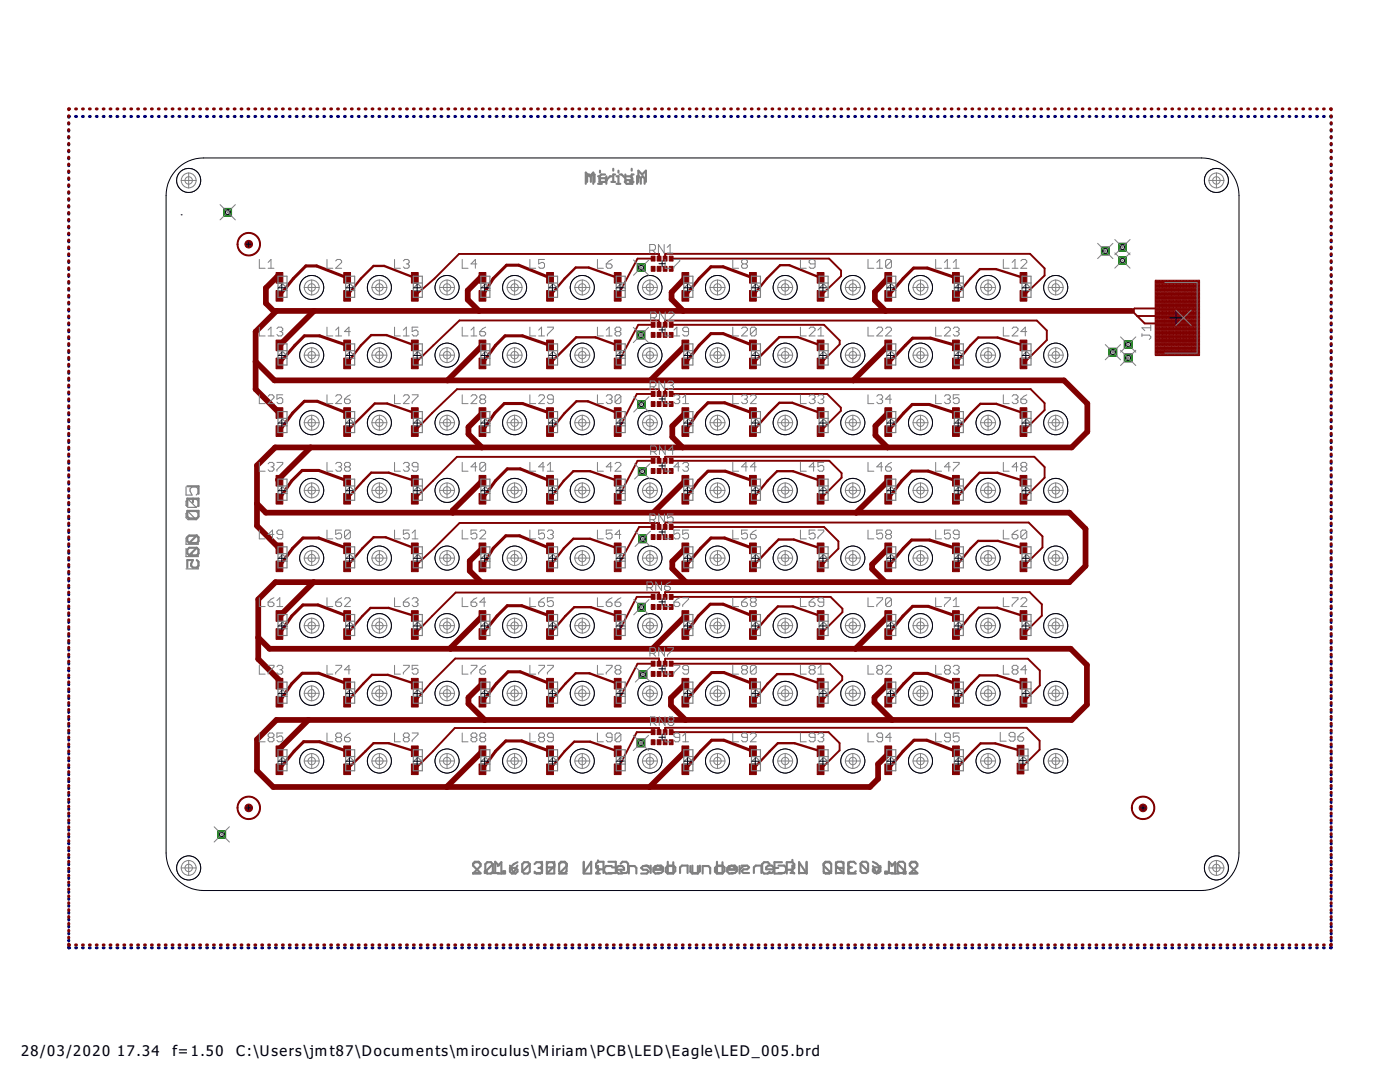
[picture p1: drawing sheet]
<svg xmlns="http://www.w3.org/2000/svg" width="279mm" height="216mm" viewBox="0 0 279 216" stroke-linecap="round" stroke-linejoin="round" font-family="sans-serif">
<defs><g id="words">
<g font-size="3.5">
<text x="4.2" y="210.7">28/03/2020</text>
<text x="23.4" y="210.7">17.34</text>
<text x="34.4" y="210.7">f=1.50</text>
<text x="47.1" y="210.7">C:\Users\jmt87\Documents\miroculus\Miriam\PCB\LED\Eagle\LED_005.brd</text>
</g>
</g></defs>
<g fill="none" stroke="#808080" stroke-width=".42">
<path d="M117.9 35.2l.4-.4h.4v1.5M117.9 35.2v1.1M117.9 35.2l-.4-.4-.3 .4v1.1M120.8 34.8h-.8l-.4 .4v1.1h1.2l.3-.4-.3-.3h-1.2M122 36.3h.8M122.4 33.7v.4M122.8 34.8h-.4v1.5M123.7 34.8h.4l.7 .8M124.8 34.8v1.5M125.7 36.3h.7M126.1 33.7v.4M126.4 34.8h-.3v1.5"/>
<path d="M127.4 36.3v-2.2l.7 .7 .8-.7v2.2M37.4 97h2.2v1.5M38.5 99.5v.7M37.4 101v-1.5h2.2v1.5M37.4 101.9h2.2v1.2l-.3 .3h-1.5l-.4-.3zM39.3 106.8l.3 .4v.8l-.3 .4h-1.5M39.3 109.3l.3 .4v.7l-.3 .4h-1.5M39.3 111.8l.3 .3v.8l-.3 .4h-.8l-.4-.4v-.4l.4-.7h-1.1v1.5M39.3 106.8h-1.5l-.4 .4v.8l.4 .4M39.3 109.3h-1.5l-.4 .4v.7l.4 .4M39.3 106.8l-1.5 1.6M39.3 109.3l-1.5 1.5"/>
<path d="M95.9 172.3l-.4-.3h-.7l-.4 .3v.4l1.5 1.5h-1.5M96.8 173.8h.3v.4h-.3zM98.1 174.2h1.5M99.6 172.7l-.8-.7v2.2M100.4 173.8h.4v.4h-.4zM101.8 172.7l.7 1.5 .8-1.5M108.2 172v2.2h-1.5M109.1 173.1h1.5M109.1 172v2.2M110.6 172v2.2M112 172h.7l.4 .3v1.5l-.4 .4h-.7l-.4-.4v-1.5zM116.5 172v2.2l1.5-2.2v2.2"/>
<path d="M119.7 173.5l-.7 .7M120.4 173.5h-1.1l-.3-.4v-.8l.3-.3h1.1v2.2M121.4 172h1.5v2.2h-1.5M122.2 173.1h.7M123.9 172.3l.3-.3h.8l.3 .3v1.5l-.3 .4h-.8l-.3-.4M128.7 172.7h.4l.8 .8M129.9 172.7v1.5M132.3 173.5h-1.5v-.4l.4-.4h.7l.4 .4v.7l-.4 .4h-.7M133.3 172v2.2h1.1l.4-.4v-.7l-.4-.4h-1.1M135.7 174.2v-1.1l.4-.4h1.1v1.5M138.2 172.7v1.5h1.1l.4-.4v-1.1M143.1 172v2.2h1.1l.4-.4v-.7l-.4-.4h-1.1"/>
<path d="M147 173.5h-1.5v-.4l.4-.4h.8l.3 .4v.7l-.3 .4h-.8M148 172.7h1.1l.4 .4-.4 .4h-.7l-.4 .3 .4 .4h1.1M150.5 174.2v-1.1l.3-.4h1.2v1.5M154.4 173.5h-1.5v-.4l.4-.4h.7l.4 .4v.7l-.4 .4h-.7M155.4 172.7h1.1l.4 .4v.7l-.4 .4h-1.1M157.8 174.2h.7M158.1 171.6v.4M158.5 172.7h-.4v1.5M161 172v2.2h-1.5M165.9 172.3l-.4-.3h-.8l-.3 .3v.4l1.5 1.5h-1.5M168.3 172.3l-.3-.3h-.8l-.4 .3v.4l1.5 1.5h-1.5M169.7 173.1l-.4 .4v.3l.4 .4h.7l.4-.4"/>
<path d="M169.7 173.1h.3M170.8 172.3l-.4-.3h-.7l-.4 .3v.4l.4 .4M171.7 172.3v1.5l.4 .4h.8l.3-.4M171.7 172.3l.4-.3h.8l.3 .3v1.5M171.7 172.3l1.5 1.5M174.2 172l.7 .3 .8 .8M174.6 173.1h1.1v.7l-.4 .4h-.7l-.4-.4v-.3zM176.7 174.2h1.5M178.2 172.7l-.8-.7v2.2M179.1 172.3v1.5l.4 .4h.7l.4-.4M179.1 172.3l.4-.3h.7l.4 .3v1.5M179.1 172.3l1.5 1.5"/>
<path d="M183.1 172.3l-.4-.3h-.8l-.3 .3v.4l1.5 1.5h-1.5"/>
</g>
<g fill="none" stroke="#000080" stroke-width=".61">
<path d="M13.7 24.6v.2M13.7 26v.2M13.7 27.4v.1M13.7 28.8v.1M13.7 30.1v.2M13.7 31.5v.2M13.7 32.9v.2M13.7 34.3v.1M13.7 35.7v.1M13.7 37v.2M13.7 38.4v.2M13.7 39.8v.2"/>
<path d="M13.9 23.2h-.2v.2M15.1 23.2h.2M16.5 23.2h.1M17.8 23.2h.2M19.2 23.2h.2M20.6 23.2h.2M22 23.2h.1M23.3 23.2h.2M24.7 23.2h.2M26.1 23.2h.2M27.5 23.2h.1M28.9 23.2h.1"/>
<path d="M30.2 23.2h.2M31.6 23.2h.2M33 23.2h.1M34.4 23.2h.1M35.7 23.2h.2M37.1 23.2h.2M38.5 23.2h.2M39.9 23.2h.1M41.2 23.2h.2M42.6 23.2h.2M44 23.2h.2M45.4 23.2h.1"/>
<path d="M46.7 23.2h.2M48.1 23.2h.2M49.5 23.2h.2M50.9 23.2h.1M52.2 23.2h.2M53.6 23.2h.2M55 23.2h.2M56.4 23.2h.1M57.7 23.2h.2M59.1 23.2h.2M60.5 23.2h.2M61.9 23.2h.1"/>
<path d="M63.2 23.2h.2M64.6 23.2h.2M66 23.2h.2M67.4 23.2h.1M68.7 23.2h.2M70.1 23.2h.2M71.5 23.2h.2M72.9 23.2h.1M74.3 23.2h.1M75.6 23.2h.2M77 23.2h.2M78.4 23.2h.1"/>
<path d="M79.8 23.2h.1M81.1 23.2h.2M82.5 23.2h.2M83.9 23.2h.2M85.3 23.2h.1M86.6 23.2h.2M88 23.2h.2M89.4 23.2h.2M90.8 23.2h.1M92.1 23.2h.2M93.5 23.2h.2M94.9 23.2h.2"/>
<path d="M96.3 23.2h.1M97.6 23.2h.2M99 23.2h.2M100.4 23.2h.2M101.8 23.2h.1M103.1 23.2h.2M104.5 23.2h.2M105.9 23.2h.2M107.3 23.2h.1M108.6 23.2h.2M110 23.2h.2M111.4 23.2h.2"/>
<path d="M112.8 23.2h.1M114.2 23.2h.1M115.5 23.2h.2M116.9 23.2h.2M118.3 23.2h.1M119.7 23.2h.1M121 23.2h.2M122.4 23.2h.2M123.8 23.2h.2M125.2 23.2h.1M126.5 23.2h.2M127.9 23.2h.2"/>
<path d="M129.3 23.2h.2M130.7 23.2h.1M132 23.2h.2M133.4 23.2h.2M134.8 23.2h.2M136.2 23.2h.1M137.6 23.2h.1M138.9 23.2h.2M140.3 23.2h.2M141.7 23.2h.1M143.1 23.2h.1M144.4 23.2h.2"/>
<path d="M145.8 23.2h.2M147.2 23.2h.1M148.6 23.2h.1M149.9 23.2h.2M151.3 23.2h.2M152.7 23.2h.1M154.1 23.2h.1M155.4 23.2h.2M156.8 23.2h.2M158.2 23.2h.1M159.6 23.2h.1M161 23.2h.1"/>
<path d="M162.3 23.2h.2M163.7 23.2h.2M165.1 23.2h.1M166.5 23.2h.1M167.8 23.2h.2M169.2 23.2h.2M170.6 23.2h.1M172 23.2h.1M173.3 23.2h.2M174.7 23.2h.2M176.1 23.2h.1M177.5 23.2h.1"/>
<path d="M178.8 23.2h.2M180.2 23.2h.2M181.6 23.2h.1M183 23.2h.1M184.3 23.2h.2M185.7 23.2h.2M187.1 23.2h.1M188.5 23.2h.1M189.8 23.2h.2M191.2 23.2h.2M192.6 23.2h.1M194 23.2h.1"/>
<path d="M195.3 23.2h.2M196.7 23.2h.2M198.1 23.2h.1M199.5 23.2h.1M200.9 23.2h.1M202.2 23.2h.2M203.6 23.2h.2M205 23.2h.1M206.4 23.2h.1M207.7 23.2h.2M209.1 23.2h.2M210.5 23.2h.1"/>
<path d="M211.9 23.2h.1M213.2 23.2h.2M214.6 23.2h.2M216 23.2h.1M217.4 23.2h.1M218.7 23.2h.2M220.1 23.2h.2M221.5 23.2h.1M222.9 23.2h.1M224.2 23.2h.2M225.6 23.2h.2M227 23.2h.1"/>
<path d="M228.4 23.2h.1M229.7 23.2h.2M231.1 23.2h.2M232.5 23.2h.1M233.9 23.2h.1M235.2 23.2h.2M236.6 23.2h.2M238 23.2h.1M239.4 23.2h.1M240.7 23.2h.2M242.1 23.2h.2M243.5 23.2h.1"/>
<path d="M244.9 23.2h.1M246.3 23.2h.1M247.6 23.2h.2M249 23.2h.2M250.4 23.2h.1M251.8 23.2h.1M253.1 23.2h.2M254.5 23.2h.2M255.9 23.2h.1M257.3 23.2h.1M258.6 23.2h.2M260 23.2h.2"/>
<path d="M261.4 23.2h.1M262.8 23.2h.1M264.1 23.2h.2M265.5 23.2h.2v.2M265.7 24.6v.2M265.7 26v.2M265.7 27.4v.1M265.7 28.8v.1M265.7 30.1v.2M265.7 31.5v.2M265.7 32.9v.2M265.7 34.3v.1"/>
<path d="M265.7 35.7v.1M265.7 37v.2M265.7 38.4v.2M265.7 39.8v.2M13.7 41.2v.1M13.7 42.6v.1M13.7 43.9v.2M13.7 45.3v.2M13.7 46.7v.2M13.7 48.1v.2M13.7 49.5v.1M13.7 50.8v.2"/>
<path d="M13.7 52.2v.2M13.7 53.6v.2M13.7 55v.2M13.7 56.4v.1M13.7 57.8v.1M13.7 59.1v.2M265.7 41.2v.1M265.7 42.6v.1M265.7 43.9v.2M265.7 45.3v.2M265.7 46.7v.2M265.7 48.1v.2"/>
<path d="M265.7 49.5v.1M265.7 50.8v.2M265.7 52.2v.2M265.7 53.6v.2M265.7 55v.2M265.7 56.4v.1M265.7 57.8v.1M265.7 59.1v.2M13.7 60.5v.2M13.7 61.9v.2M13.7 63.3v.1M13.7 64.7v.1"/>
<path d="M13.7 66v.2M13.7 67.4v.2M13.7 68.8v.2M13.7 70.2v.2M13.7 71.6v.1M13.7 72.9v.2M13.7 74.3v.2M13.7 75.7v.2M13.7 77.1v.2M13.7 78.5v.1M13.7 79.9v.1M265.7 60.5v.2"/>
<path d="M265.7 61.9v.2M265.7 63.3v.1M265.7 64.7v.1M265.7 66v.2M265.7 67.4v.2M265.7 68.8v.2M265.7 70.2v.2M265.7 71.6v.1M265.7 72.9v.2M265.7 74.3v.2M265.7 75.7v.2M265.7 77.1v.2"/>
<path d="M265.7 78.5v.1M265.7 79.9v.1M13.7 81.2v.2M13.7 82.6v.2M13.7 84v.2M13.7 85.4v.1M13.7 86.8v.1M13.7 88.1v.2M13.7 89.5v.2M13.7 90.9v.2M13.7 92.3v.2M13.7 93.7v.1"/>
<path d="M13.7 95v.2M13.7 96.4v.2M13.7 97.8v.2M13.7 99.2v.2M265.7 81.2v.2M265.7 82.6v.2M265.7 84v.2M265.7 85.4v.1M265.7 86.8v.1M265.7 88.1v.2M265.7 89.5v.2M265.7 90.9v.2"/>
<path d="M265.7 92.3v.2M265.7 93.7v.1M265.7 95v.2M265.7 96.4v.2M265.7 97.8v.2M265.7 99.2v.2M13.7 100.6v.1M13.7 102v.1M13.7 103.3v.2M13.7 104.7v.2M13.7 106.1v.2M13.7 107.5v.1"/>
<path d="M13.7 108.9v.1M13.7 110.2v.2M13.7 111.6v.2M13.7 113v.2M13.7 114.4v.2M13.7 115.8v.1M13.7 117.1v.2M13.7 118.5v.2M13.7 119.9v.2M265.7 100.6v.1M265.7 102v.1M265.7 103.3v.2"/>
<path d="M265.7 104.7v.2M265.7 106.1v.2M265.7 107.5v.1M265.7 108.9v.1M265.7 110.2v.2M265.7 111.6v.2M265.7 113v.2M265.7 114.4v.2M265.7 115.8v.1M265.7 117.1v.2M265.7 118.5v.2M265.7 119.9v.2"/>
<path d="M13.7 121.3v.2M13.7 122.7v.1M13.7 124.1v.1M13.7 125.4v.2M13.7 126.8v.2M13.7 128.2v.2M13.7 129.6v.1M13.7 131v.1M13.7 132.3v.2M13.7 133.7v.2M13.7 135.1v.2M13.7 136.5v.1"/>
<path d="M13.7 137.9v.1M13.7 139.2v.2M265.7 121.3v.2M265.7 122.7v.1M265.7 124.1v.1M265.7 125.4v.2M265.7 126.8v.2M265.7 128.2v.2M265.7 129.6v.1M265.7 131v.1M265.7 132.3v.2M265.7 133.7v.2"/>
<path d="M265.7 135.1v.2M265.7 136.5v.1M265.7 137.9v.1M265.7 139.2v.2M13.7 140.6v.2M13.7 142v.2M13.7 143.4v.2M13.7 144.8v.1M13.7 146.2v.1M13.7 147.5v.2M13.7 148.9v.2M13.7 150.3v.2"/>
<path d="M13.7 151.7v.1M13.7 153.1v.1M13.7 154.4v.2M13.7 155.8v.2M13.7 157.2v.2M13.7 158.6v.1M13.7 160v.1M265.7 140.6v.2M265.7 142v.2M265.7 143.4v.2M265.7 144.8v.1M265.7 146.2v.1"/>
<path d="M265.7 147.5v.2M265.7 148.9v.2M265.7 150.3v.2M265.7 151.7v.1M265.7 153.1v.1M265.7 154.4v.2M265.7 155.8v.2M265.7 157.2v.2M265.7 158.6v.1M265.7 160v.1M13.7 161.3v.2M13.7 162.7v.2"/>
<path d="M13.7 164.1v.2M13.7 165.5v.2M13.7 166.9v.1M13.7 168.2v.2M13.7 169.6v.2M13.7 171v.2M13.7 172.4v.2M13.7 173.8v.1M13.7 175.2v.1M13.7 176.5v.2M13.7 177.9v.2M13.7 179.3v.2"/>
<path d="M265.7 161.3v.2M265.7 162.7v.2M265.7 164.1v.2M265.7 165.5v.2M265.7 166.9v.1M265.7 168.2v.2M265.7 169.6v.2M265.7 171v.2M265.7 172.4v.2M265.7 173.8v.1M265.7 175.2v.1M265.7 176.5v.2"/>
<path d="M265.7 177.9v.2M265.7 179.3v.2M13.7 189v.1h.2M13.7 180.7v.1M13.7 182.1v.1M13.7 183.4v.2M13.7 184.8v.2M13.7 186.2v.2M13.7 187.6v.1M15.1 189.1h.2M16.5 189.1h.1M17.8 189.1h.2"/>
<path d="M19.2 189.1h.2M20.6 189.1h.2M22 189.1h.1M23.3 189.1h.2M24.7 189.1h.2M26.1 189.1h.2M27.5 189.1h.1M28.9 189.1h.1M30.2 189.1h.2M31.6 189.1h.2M33 189.1h.1M34.4 189.1h.1"/>
<path d="M35.7 189.1h.2M37.1 189.1h.2M38.5 189.1h.2M39.9 189.1h.1M41.2 189.1h.2M42.6 189.1h.2M44 189.1h.2M45.4 189.1h.1M46.7 189.1h.2M48.1 189.1h.2M49.5 189.1h.2M50.9 189.1h.1"/>
<path d="M52.2 189.1h.2M53.6 189.1h.2M55 189.1h.2M56.4 189.1h.1M57.7 189.1h.2M59.1 189.1h.2M60.5 189.1h.2M61.9 189.1h.1M63.2 189.1h.2M64.6 189.1h.2M66 189.1h.2M67.4 189.1h.1"/>
<path d="M68.7 189.1h.2M70.1 189.1h.2M71.5 189.1h.2M72.9 189.1h.1M74.3 189.1h.1M75.6 189.1h.2M77 189.1h.2M78.4 189.1h.1M79.8 189.1h.1M81.1 189.1h.2M82.5 189.1h.2M83.9 189.1h.2"/>
<path d="M85.3 189.1h.1M86.6 189.1h.2M88 189.1h.2M89.4 189.1h.2M90.8 189.1h.1M92.1 189.1h.2M93.5 189.1h.2M94.9 189.1h.2M96.3 189.1h.1M97.6 189.1h.2M99 189.1h.2M100.4 189.1h.2"/>
<path d="M101.8 189.1h.1M103.1 189.1h.2M104.5 189.1h.2M105.9 189.1h.2M107.3 189.1h.1M108.6 189.1h.2M110 189.1h.2M111.4 189.1h.2M112.8 189.1h.1M114.2 189.1h.1M115.5 189.1h.2M116.9 189.1h.2"/>
<path d="M118.3 189.1h.1M119.7 189.1h.1M121 189.1h.2M122.4 189.1h.2M123.8 189.1h.2M125.2 189.1h.1M126.5 189.1h.2M127.9 189.1h.2M129.3 189.1h.2M130.7 189.1h.1M132 189.1h.2M133.4 189.1h.2"/>
<path d="M134.8 189.1h.2M136.2 189.1h.1M137.6 189.1h.1M138.9 189.1h.2M140.3 189.1h.2M141.7 189.1h.1M143.1 189.1h.1M144.4 189.1h.2M145.8 189.1h.2M147.2 189.1h.1M148.6 189.1h.1M149.9 189.1h.2"/>
<path d="M151.3 189.1h.2M152.7 189.1h.1M154.1 189.1h.1M155.4 189.1h.2M156.8 189.1h.2M158.2 189.1h.1M159.6 189.1h.1M161 189.1h.1M162.3 189.1h.2M163.7 189.1h.2M165.1 189.1h.1M166.5 189.1h.1"/>
<path d="M167.8 189.1h.2M169.2 189.1h.2M170.6 189.1h.1M172 189.1h.1M173.3 189.1h.2M174.7 189.1h.2M176.1 189.1h.1M177.5 189.1h.1M178.8 189.1h.2M180.2 189.1h.2M181.6 189.1h.1M183 189.1h.1"/>
<path d="M184.3 189.1h.2M185.7 189.1h.2M187.1 189.1h.1M188.5 189.1h.1M189.8 189.1h.2M191.2 189.1h.2M192.6 189.1h.1M194 189.1h.1M195.3 189.1h.2M196.7 189.1h.2M198.1 189.1h.1M199.5 189.1h.1"/>
<path d="M200.9 189.1h.1M202.2 189.1h.2M203.6 189.1h.2M205 189.1h.1M206.4 189.1h.1M207.7 189.1h.2M209.1 189.1h.2M210.5 189.1h.1M211.9 189.1h.1M213.2 189.1h.2M214.6 189.1h.2M216 189.1h.1"/>
<path d="M217.4 189.1h.1M218.7 189.1h.2M220.1 189.1h.2M221.5 189.1h.1M222.9 189.1h.1M224.2 189.1h.2M225.6 189.1h.2M227 189.1h.1M228.4 189.1h.1M229.7 189.1h.2M231.1 189.1h.2M232.5 189.1h.1"/>
<path d="M233.9 189.1h.1M235.2 189.1h.2M236.6 189.1h.2M238 189.1h.1M239.4 189.1h.1M240.7 189.1h.2M242.1 189.1h.2M243.5 189.1h.1M244.9 189.1h.1M246.3 189.1h.1M247.6 189.1h.2M249 189.1h.2"/>
<path d="M250.4 189.1h.1M251.8 189.1h.1M253.1 189.1h.2M254.5 189.1h.2M255.9 189.1h.1M257.3 189.1h.1M258.6 189.1h.2M260 189.1h.2M261.4 189.1h.1M262.8 189.1h.1M264.1 189.1h.2M265.7 180.7v.1"/>
<path d="M265.7 182.1v.1M265.7 183.4v.2M265.7 184.8v.2M265.7 186.2v.2M265.7 187.6v.1M265.7 189v.1h-.2"/>
</g>
<path d="M127.2 52.6h1.5v1.6h-1.5z" fill="#008000" stroke="#008000" stroke-width=".2"/>
<circle cx="128" cy="53.4" r=".44" fill="#fff" stroke="#000" stroke-width=".2"/>
<path d="M127.1 66.1h1.6v1.5h-1.6z" fill="#008000" stroke="#008000" stroke-width=".2"/>
<circle cx="127.9" cy="66.8" r=".44" fill="#fff" stroke="#000" stroke-width=".2"/>
<path d="M127.2 79.9h1.6v1.5h-1.6z" fill="#008000" stroke="#008000" stroke-width=".2"/>
<circle cx="128" cy="80.7" r=".44" fill="#fff" stroke="#000" stroke-width=".2"/>
<path d="M127.4 93.3h1.5v1.5h-1.5z" fill="#008000" stroke="#008000" stroke-width=".2"/>
<circle cx="128.2" cy="94.1" r=".44" fill="#fff" stroke="#000" stroke-width=".2"/>
<path d="M127.5 106.8h1.5v1.5h-1.5z" fill="#008000" stroke="#008000" stroke-width=".2"/>
<circle cx="128.3" cy="107.5" r=".44" fill="#fff" stroke="#000" stroke-width=".2"/>
<path d="M127.2 120.4h1.6v1.5h-1.6z" fill="#008000" stroke="#008000" stroke-width=".2"/>
<circle cx="128" cy="121.2" r=".44" fill="#fff" stroke="#000" stroke-width=".2"/>
<path d="M127.6 133.8h1.5v1.5h-1.5z" fill="#008000" stroke="#008000" stroke-width=".2"/>
<circle cx="128.3" cy="134.6" r=".44" fill="#fff" stroke="#000" stroke-width=".2"/>
<path d="M127.1 147.5h1.6v1.5h-1.6z" fill="#008000" stroke="#008000" stroke-width=".2"/>
<circle cx="127.9" cy="148.3" r=".44" fill="#fff" stroke="#000" stroke-width=".2"/>
<path d="M43.5 165.7h1.5v1.6h-1.5z" fill="#008000" stroke="#008000" stroke-width=".2"/>
<circle cx="44.3" cy="166.5" r=".44" fill="#fff" stroke="#000" stroke-width=".2"/>
<path d="M44.7 41.6h1.5v1.5h-1.5z" fill="#008000" stroke="#008000" stroke-width=".2"/>
<circle cx="45.4" cy="42.4" r=".44" fill="#fff" stroke="#000" stroke-width=".2"/>
<path d="M223.2 51.2h1.6v1.5h-1.6z" fill="#008000" stroke="#008000" stroke-width=".2"/>
<circle cx="224" cy="52" r=".44" fill="#fff" stroke="#000" stroke-width=".2"/>
<path d="M223.2 48.6h1.6v1.5h-1.6z" fill="#008000" stroke="#008000" stroke-width=".2"/>
<circle cx="224" cy="49.3" r=".44" fill="#fff" stroke="#000" stroke-width=".2"/>
<path d="M224.4 68h1.5v1.5h-1.5z" fill="#008000" stroke="#008000" stroke-width=".2"/>
<circle cx="225.1" cy="68.7" r=".44" fill="#fff" stroke="#000" stroke-width=".2"/>
<path d="M224.4 70.7h1.5v1.5h-1.5z" fill="#008000" stroke="#008000" stroke-width=".2"/>
<circle cx="225.1" cy="71.4" r=".44" fill="#fff" stroke="#000" stroke-width=".2"/>
<path d="M221.3 69.5h1.6v1.5h-1.6z" fill="#008000" stroke="#008000" stroke-width=".2"/>
<circle cx="222.1" cy="70.3" r=".44" fill="#fff" stroke="#000" stroke-width=".2"/>
<path d="M219.8 49.3h1.5v1.5h-1.5z" fill="#008000" stroke="#008000" stroke-width=".2"/>
<circle cx="220.6" cy="50.1" r=".44" fill="#fff" stroke="#000" stroke-width=".2"/>
<path d="M235.4 62.7h1.6v1.5h-1.6z" fill="#008000" stroke="#008000" stroke-width=".2"/>
<circle cx="236.2" cy="63.4" r=".44" fill="#fff" stroke="#000" stroke-width=".2"/>
<g fill="#800000" stroke="#800000" stroke-width=".2">
<circle cx="228.1" cy="161.2" r=".76"/>
<circle cx="49.6" cy="161.2" r=".76"/>
<circle cx="49.6" cy="48.7" r=".76"/>
</g>
<g fill="#800000" stroke="#800000" stroke-width=".2">
<path d="M55.1 54.4h1.4v2.1h-1.4z"/>
<path d="M55.1 58h1.4v2.1h-1.4z"/>
<path d="M68.6 54.4h1.4v2.1h-1.4z"/>
<path d="M68.6 58h1.4v2.1h-1.4z"/>
<path d="M82.1 54.4h1.4v2.1h-1.4z"/>
<path d="M82.1 58h1.4v2.1h-1.4z"/>
<path d="M95.6 54.4h1.4v2.1h-1.4z"/>
<path d="M95.6 58h1.4v2.1h-1.4z"/>
<path d="M109.1 54.4h1.3v2.1h-1.3z"/>
<path d="M109.1 58h1.3v2.1h-1.3z"/>
<path d="M122.6 54.4h1.4v2.1h-1.4z"/>
<path d="M122.6 58h1.4v2.1h-1.4z"/>
<path d="M136.1 54.4h1.4v2.1h-1.4z"/>
<path d="M136.1 58h1.4v2.1h-1.4z"/>
<path d="M149.6 54.4h1.3v2.1h-1.3z"/>
<path d="M149.6 58h1.3v2.1h-1.3z"/>
<path d="M163.1 54.4h1.3v2.1h-1.3z"/>
<path d="M163.1 58h1.3v2.1h-1.3z"/>
<path d="M176.6 54.4h1.3v2.1h-1.3z"/>
<path d="M176.6 58h1.3v2.1h-1.3z"/>
<path d="M190.1 54.4h1.4v2.1h-1.4z"/>
<path d="M190.1 58h1.4v2.1h-1.4z"/>
<path d="M203.6 54.4h1.3v2.1h-1.3z"/>
<path d="M203.6 58h1.3v2.1h-1.3z"/>
<path d="M130 53.1h.7v1h-.7z"/>
<path d="M131.1 53.1h.8v1h-.8z"/>
<path d="M132.4 53.1h.7v1h-.7z"/>
<path d="M133.6 53.1h.7v1h-.7z"/>
<path d="M133.6 51.1h.7v1h-.7z"/>
<path d="M132.4 51.1h.7v1h-.7z"/>
<path d="M131.1 51.1h.8v1h-.8z"/>
<path d="M130 51.1h.7v1h-.7z"/>
<path d="M55.1 67.9h1.4v2.1h-1.4z"/>
<path d="M55.1 71.5h1.4v2.1h-1.4z"/>
<path d="M68.6 67.9h1.4v2.1h-1.4z"/>
<path d="M68.6 71.5h1.4v2.1h-1.4z"/>
<path d="M82.1 67.9h1.4v2.1h-1.4z"/>
<path d="M82.1 71.5h1.4v2.1h-1.4z"/>
<path d="M95.6 67.9h1.4v2.1h-1.4z"/>
<path d="M95.6 71.5h1.4v2.1h-1.4z"/>
<path d="M109.1 67.9h1.3v2.1h-1.3z"/>
<path d="M109.1 71.5h1.3v2.1h-1.3z"/>
<path d="M122.6 67.9h1.4v2.1h-1.4z"/>
<path d="M122.6 71.5h1.4v2.1h-1.4z"/>
<path d="M136.1 67.9h1.4v2.1h-1.4z"/>
<path d="M136.1 71.5h1.4v2.1h-1.4z"/>
<path d="M149.6 67.9h1.3v2.1h-1.3z"/>
<path d="M149.6 71.5h1.3v2.1h-1.3z"/>
<path d="M163.1 67.9h1.3v2.1h-1.3z"/>
<path d="M163.1 71.5h1.3v2.1h-1.3z"/>
<path d="M176.6 67.9h1.3v2.1h-1.3z"/>
<path d="M176.6 71.5h1.3v2.1h-1.3z"/>
<path d="M190.1 67.9h1.4v2.1h-1.4z"/>
<path d="M190.1 71.5h1.4v2.1h-1.4z"/>
<path d="M203.6 67.9h1.3v2.1h-1.3z"/>
<path d="M203.6 71.5h1.3v2.1h-1.3z"/>
<path d="M130 66.3h.7v1h-.7z"/>
<path d="M131.1 66.3h.8v1h-.8z"/>
<path d="M132.4 66.3h.7v1h-.7z"/>
<path d="M133.6 66.3h.7v1h-.7z"/>
<path d="M133.6 64.3h.7v1h-.7z"/>
<path d="M132.4 64.3h.7v1h-.7z"/>
<path d="M131.1 64.3h.8v1h-.8z"/>
<path d="M130 64.3h.7v1h-.7z"/>
<path d="M55.1 81.4h1.4v2.1h-1.4z"/>
<path d="M55.1 85h1.4v2.1h-1.4z"/>
<path d="M68.6 81.4h1.4v2.1h-1.4z"/>
<path d="M68.6 85h1.4v2.1h-1.4z"/>
<path d="M82.1 81.4h1.4v2.1h-1.4z"/>
<path d="M82.1 85h1.4v2.1h-1.4z"/>
<path d="M95.6 81.4h1.4v2.1h-1.4z"/>
<path d="M95.6 85h1.4v2.1h-1.4z"/>
<path d="M109.1 81.4h1.3v2.1h-1.3z"/>
<path d="M109.1 85h1.3v2.1h-1.3z"/>
<path d="M122.6 81.4h1.4v2.1h-1.4z"/>
<path d="M122.6 85h1.4v2.1h-1.4z"/>
<path d="M136.1 81.4h1.4v2.1h-1.4z"/>
<path d="M136.1 85h1.4v2.1h-1.4z"/>
<path d="M149.6 81.4h1.3v2.1h-1.3z"/>
<path d="M149.6 85h1.3v2.1h-1.3z"/>
<path d="M163.1 81.4h1.3v2.1h-1.3z"/>
<path d="M163.1 85h1.3v2.1h-1.3z"/>
<path d="M176.6 81.4h1.3v2.1h-1.3z"/>
<path d="M176.6 85h1.3v2.1h-1.3z"/>
<path d="M190.1 81.4h1.4v2.1h-1.4z"/>
<path d="M190.1 85h1.4v2.1h-1.4z"/>
<path d="M203.6 81.4h1.3v2.1h-1.3z"/>
<path d="M203.6 85h1.3v2.1h-1.3z"/>
<path d="M130 80.1h.7v1h-.7z"/>
<path d="M131.1 80.1h.8v1h-.8z"/>
<path d="M132.4 80.1h.7v1h-.7z"/>
<path d="M133.6 80.1h.7v1h-.7z"/>
<path d="M133.6 78.1h.7v1h-.7z"/>
<path d="M132.4 78.1h.7v1h-.7z"/>
<path d="M131.1 78.1h.8v1h-.8z"/>
<path d="M130 78.1h.7v1h-.7z"/>
<path d="M55.1 94.9h1.4v2.1h-1.4z"/>
<path d="M55.1 98.5h1.4v2.1h-1.4z"/>
<path d="M68.6 94.9h1.4v2.1h-1.4z"/>
<path d="M68.6 98.5h1.4v2.1h-1.4z"/>
<path d="M82.1 94.9h1.4v2.1h-1.4z"/>
<path d="M82.1 98.5h1.4v2.1h-1.4z"/>
<path d="M95.6 94.9h1.4v2.1h-1.4z"/>
<path d="M95.6 98.5h1.4v2.1h-1.4z"/>
<path d="M109.1 94.9h1.3v2.1h-1.3z"/>
<path d="M109.1 98.5h1.3v2.1h-1.3z"/>
<path d="M122.6 94.9h1.4v2.1h-1.4z"/>
<path d="M122.6 98.5h1.4v2.1h-1.4z"/>
<path d="M136.1 94.9h1.4v2.1h-1.4z"/>
<path d="M136.1 98.5h1.4v2.1h-1.4z"/>
<path d="M149.6 94.9h1.3v2.1h-1.3z"/>
<path d="M149.6 98.5h1.3v2.1h-1.3z"/>
<path d="M163.1 94.9h1.3v2.1h-1.3z"/>
<path d="M163.1 98.5h1.3v2.1h-1.3z"/>
<path d="M176.6 94.9h1.3v2.1h-1.3z"/>
<path d="M176.6 98.5h1.3v2.1h-1.3z"/>
<path d="M190.1 94.9h1.4v2.1h-1.4z"/>
<path d="M190.1 98.5h1.4v2.1h-1.4z"/>
<path d="M203.6 94.9h1.3v2.1h-1.3z"/>
<path d="M203.6 98.5h1.3v2.1h-1.3z"/>
<path d="M130 93.5h.7v1h-.7z"/>
<path d="M131.1 93.5h.8v1h-.8z"/>
<path d="M132.4 93.5h.7v1h-.7z"/>
<path d="M133.6 93.5h.7v1h-.7z"/>
<path d="M133.6 91.5h.7v.9h-.7z"/>
<path d="M132.4 91.5h.7v.9h-.7z"/>
<path d="M131.1 91.5h.8v.9h-.8z"/>
<path d="M130 91.5h.7v.9h-.7z"/>
<path d="M55.1 108.4h1.4v2.1h-1.4z"/>
<path d="M55.1 112h1.4v2.1h-1.4z"/>
<path d="M68.6 108.4h1.4v2.1h-1.4z"/>
<path d="M68.6 112h1.4v2.1h-1.4z"/>
<path d="M82.1 108.4h1.4v2.1h-1.4z"/>
<path d="M82.1 112h1.4v2.1h-1.4z"/>
<path d="M95.6 108.4h1.4v2.1h-1.4z"/>
<path d="M95.6 112h1.4v2.1h-1.4z"/>
<path d="M109.1 108.4h1.3v2.1h-1.3z"/>
<path d="M109.1 112h1.3v2.1h-1.3z"/>
<path d="M122.6 108.4h1.4v2.1h-1.4z"/>
<path d="M122.6 112h1.4v2.1h-1.4z"/>
<path d="M136.1 108.4h1.4v2.1h-1.4z"/>
<path d="M136.1 112h1.4v2.1h-1.4z"/>
<path d="M149.6 108.4h1.3v2.1h-1.3z"/>
<path d="M149.6 112h1.3v2.1h-1.3z"/>
<path d="M163.1 108.4h1.3v2.1h-1.3z"/>
<path d="M163.1 112h1.3v2.1h-1.3z"/>
<path d="M176.6 108.4h1.3v2.1h-1.3z"/>
<path d="M176.6 112h1.3v2.1h-1.3z"/>
<path d="M190.1 108.4h1.4v2.1h-1.4z"/>
<path d="M190.1 112h1.4v2.1h-1.4z"/>
<path d="M203.6 108.4h1.3v2.1h-1.3z"/>
<path d="M203.6 112h1.3v2.1h-1.3z"/>
<path d="M130 106.7h.7v1h-.7z"/>
<path d="M131.1 106.7h.8v1h-.8z"/>
<path d="M132.4 106.7h.7v1h-.7z"/>
<path d="M133.6 106.7h.7v1h-.7z"/>
<path d="M133.6 104.7h.7v.9h-.7z"/>
<path d="M132.4 104.7h.7v.9h-.7z"/>
<path d="M131.1 104.7h.8v.9h-.8z"/>
<path d="M130 104.7h.7v.9h-.7z"/>
<path d="M55.1 121.9h1.4v2.1h-1.4z"/>
<path d="M55.1 125.5h1.4v2.1h-1.4z"/>
<path d="M68.6 121.9h1.4v2.1h-1.4z"/>
<path d="M68.6 125.5h1.4v2.1h-1.4z"/>
<path d="M82.1 121.9h1.4v2.1h-1.4z"/>
<path d="M82.1 125.5h1.4v2.1h-1.4z"/>
<path d="M95.6 121.9h1.4v2.1h-1.4z"/>
<path d="M95.6 125.5h1.4v2.1h-1.4z"/>
<path d="M109.1 121.9h1.3v2.1h-1.3z"/>
<path d="M109.1 125.5h1.3v2.1h-1.3z"/>
<path d="M122.6 121.9h1.4v2.1h-1.4z"/>
<path d="M122.6 125.5h1.4v2.1h-1.4z"/>
<path d="M136.1 121.9h1.4v2.1h-1.4z"/>
<path d="M136.1 125.5h1.4v2.1h-1.4z"/>
<path d="M149.6 121.9h1.3v2.1h-1.3z"/>
<path d="M149.6 125.5h1.3v2.1h-1.3z"/>
<path d="M163.1 121.9h1.3v2.1h-1.3z"/>
<path d="M163.1 125.5h1.3v2.1h-1.3z"/>
<path d="M176.6 121.9h1.3v2.1h-1.3z"/>
<path d="M176.6 125.5h1.3v2.1h-1.3z"/>
<path d="M190.1 121.9h1.4v2.1h-1.4z"/>
<path d="M190.1 125.5h1.4v2.1h-1.4z"/>
<path d="M203.6 121.9h1.3v2.1h-1.3z"/>
<path d="M203.6 125.5h1.3v2.1h-1.3z"/>
<path d="M130 120.6h.7v1h-.7z"/>
<path d="M131.1 120.6h.8v1h-.8z"/>
<path d="M132.4 120.6h.7v1h-.7z"/>
<path d="M133.6 120.6h.7v1h-.7z"/>
<path d="M133.6 118.6h.7v1h-.7z"/>
<path d="M132.4 118.6h.7v1h-.7z"/>
<path d="M131.1 118.6h.8v1h-.8z"/>
<path d="M130 118.6h.7v1h-.7z"/>
<path d="M55.1 135.4h1.4v2.1h-1.4z"/>
<path d="M55.1 139h1.4v2.1h-1.4z"/>
<path d="M68.6 135.4h1.4v2.1h-1.4z"/>
<path d="M68.6 139h1.4v2.1h-1.4z"/>
<path d="M82.1 135.4h1.4v2.1h-1.4z"/>
<path d="M82.1 139h1.4v2.1h-1.4z"/>
<path d="M95.6 135.4h1.4v2.1h-1.4z"/>
<path d="M95.6 139h1.4v2.1h-1.4z"/>
<path d="M109.1 135.4h1.3v2.1h-1.3z"/>
<path d="M109.1 139h1.3v2.1h-1.3z"/>
<path d="M122.6 135.4h1.4v2.1h-1.4z"/>
<path d="M122.6 139h1.4v2.1h-1.4z"/>
<path d="M136.1 135.4h1.4v2.1h-1.4z"/>
<path d="M136.1 139h1.4v2.1h-1.4z"/>
<path d="M149.6 135.4h1.3v2.1h-1.3z"/>
<path d="M149.6 139h1.3v2.1h-1.3z"/>
<path d="M163.1 135.4h1.3v2.1h-1.3z"/>
<path d="M163.1 139h1.3v2.1h-1.3z"/>
<path d="M176.6 135.4h1.3v2.1h-1.3z"/>
<path d="M176.6 139h1.3v2.1h-1.3z"/>
<path d="M190.1 135.4h1.4v2.1h-1.4z"/>
<path d="M190.1 139h1.4v2.1h-1.4z"/>
<path d="M203.6 135.4h1.3v2.1h-1.3z"/>
<path d="M203.6 139h1.3v2.1h-1.3z"/>
<path d="M130 134h.7v1h-.7z"/>
<path d="M131.1 134h.8v1h-.8z"/>
<path d="M132.4 134h.7v1h-.7z"/>
<path d="M133.6 134h.7v1h-.7z"/>
<path d="M133.6 132h.7v.9h-.7z"/>
<path d="M132.4 132h.7v.9h-.7z"/>
<path d="M131.1 132h.8v.9h-.8z"/>
<path d="M130 132h.7v.9h-.7z"/>
<path d="M55.1 148.8h1.4v2.2h-1.4z"/>
<path d="M55.1 152.4h1.4v2.2h-1.4z"/>
<path d="M68.6 148.8h1.4v2.2h-1.4z"/>
<path d="M68.6 152.4h1.4v2.2h-1.4z"/>
<path d="M82.1 148.8h1.4v2.2h-1.4z"/>
<path d="M82.1 152.4h1.4v2.2h-1.4z"/>
<path d="M95.6 148.8h1.4v2.2h-1.4z"/>
<path d="M95.6 152.4h1.4v2.2h-1.4z"/>
<path d="M109.1 148.8h1.3v2.2h-1.3z"/>
<path d="M109.1 152.4h1.3v2.2h-1.3z"/>
<path d="M122.6 148.8h1.4v2.2h-1.4z"/>
<path d="M122.6 152.4h1.4v2.2h-1.4z"/>
<path d="M136.1 148.8h1.4v2.2h-1.4z"/>
<path d="M136.1 152.4h1.4v2.2h-1.4z"/>
<path d="M149.6 148.8h1.3v2.2h-1.3z"/>
<path d="M149.6 152.4h1.3v2.2h-1.3z"/>
<path d="M163.1 148.8h1.3v2.2h-1.3z"/>
<path d="M163.1 152.4h1.3v2.2h-1.3z"/>
<path d="M176.6 148.8h1.3v2.2h-1.3z"/>
<path d="M176.6 152.4h1.3v2.2h-1.3z"/>
<path d="M190.1 148.8h1.4v2.2h-1.4z"/>
<path d="M190.1 152.4h1.4v2.2h-1.4z"/>
<path d="M203 148.7h1.3v2.1h-1.3z"/>
<path d="M203 152.3h1.3v2.1h-1.3z"/>
<path d="M130 147.6h.7v1h-.7z"/>
<path d="M131.1 147.6h.8v1h-.8z"/>
<path d="M132.4 147.6h.7v1h-.7z"/>
<path d="M133.6 147.6h.7v1h-.7z"/>
<path d="M133.6 145.6h.7v1h-.7z"/>
<path d="M132.4 145.6h.7v1h-.7z"/>
<path d="M131.1 145.6h.8v1h-.8z"/>
<path d="M130 145.6h.7v1h-.7z"/>
<path d="M230.9 65.1h1.9v.4h-1.9z"/>
<path d="M230.9 64.3h1.9v.5h-1.9z"/>
<path d="M230.9 63.6h1.9v.4h-1.9z"/>
<path d="M230.9 62.8h1.9v.5h-1.9z"/>
<path d="M230.9 62.1h1.9v.4h-1.9z"/>
<path d="M230.9 61.3h1.9v.5h-1.9z"/>
<path d="M232.5 66.2h4.4v4h-4.4z"/>
<path d="M232.5 56.6h4.4v4.1h-4.4z"/>
</g>
<g fill="none" stroke="#800000" stroke-width=".61">
<path d="M13.7 23.1v.2M13.7 24.5v.1M13.7 25.9v.1M13.7 27.2v.2M13.7 28.6v.2M13.7 30v.2M13.7 31.4v.1M13.7 32.7v.2M13.7 34.1v.2M13.7 35.5v.2M13.7 36.9v.1M13.7 38.3v.1"/>
<path d="M13.7 39.6v.2M13.9 21.7h-.2v.2M15.1 21.7h.2M16.5 21.7h.1M17.8 21.7h.2M19.2 21.7h.2M20.6 21.7h.2M22 21.7h.1M23.3 21.7h.2M24.7 21.7h.2M26.1 21.7h.2M27.5 21.7h.1"/>
<path d="M28.9 21.7h.1M30.2 21.7h.2M31.6 21.7h.2M33 21.7h.1M34.4 21.7h.1M35.7 21.7h.2M37.1 21.7h.2M38.5 21.7h.2M39.9 21.7h.1M41.2 21.7h.2M42.6 21.7h.2M44 21.7h.2"/>
<path d="M45.4 21.7h.1M46.7 21.7h.2M48.1 21.7h.2M49.5 21.7h.2M50.9 21.7h.1M52.2 21.7h.2M53.6 21.7h.2M55 21.7h.2M56.4 21.7h.1M57.7 21.7h.2M59.1 21.7h.2M60.5 21.7h.2"/>
<path d="M61.9 21.7h.1M63.2 21.7h.2M64.6 21.7h.2M66 21.7h.2M67.4 21.7h.1M68.7 21.7h.2M70.1 21.7h.2M71.5 21.7h.2M72.9 21.7h.1M74.3 21.7h.1M75.6 21.7h.2M77 21.7h.2"/>
<path d="M78.4 21.7h.1M79.8 21.7h.1M81.1 21.7h.2M82.5 21.7h.2M83.9 21.7h.2M85.3 21.7h.1M86.6 21.7h.2M88 21.7h.2M89.4 21.7h.2M90.8 21.7h.1M92.1 21.7h.2M93.5 21.7h.2"/>
<path d="M94.9 21.7h.2M96.3 21.7h.1M97.6 21.7h.2M99 21.7h.2M100.4 21.7h.2M101.8 21.7h.1M103.1 21.7h.2M104.5 21.7h.2M105.9 21.7h.2M107.3 21.7h.1M108.6 21.7h.2M110 21.7h.2"/>
<path d="M111.4 21.7h.2M112.8 21.7h.1M114.2 21.7h.1M115.5 21.7h.2M116.9 21.7h.2M118.3 21.7h.1M119.7 21.7h.1M121 21.7h.2M122.4 21.7h.2M123.8 21.7h.2M125.2 21.7h.1M126.5 21.7h.2"/>
<path d="M127.9 21.7h.2M129.3 21.7h.2M130.7 21.7h.1M132 21.7h.2M133.4 21.7h.2M134.8 21.7h.2M136.2 21.7h.1M137.6 21.7h.1M138.9 21.7h.2M140.3 21.7h.2M141.7 21.7h.1M143.1 21.7h.1"/>
<path d="M144.4 21.7h.2M145.8 21.7h.2M147.2 21.7h.1M148.6 21.7h.1M149.9 21.7h.2M151.3 21.7h.2M152.7 21.7h.1M154.1 21.7h.1M155.4 21.7h.2M156.8 21.7h.2M158.2 21.7h.1M159.6 21.7h.1"/>
<path d="M161 21.7h.1M162.3 21.7h.2M163.7 21.7h.2M165.1 21.7h.1M166.5 21.7h.1M167.8 21.7h.2M169.2 21.7h.2M170.6 21.7h.1M172 21.7h.1M173.3 21.7h.2M174.7 21.7h.2M176.1 21.7h.1"/>
<path d="M177.5 21.7h.1M178.8 21.7h.2M180.2 21.7h.2M181.6 21.7h.1M183 21.7h.1M184.3 21.7h.2M185.7 21.7h.2M187.1 21.7h.1M188.5 21.7h.1M189.8 21.7h.2M191.2 21.7h.2M192.6 21.7h.1"/>
<path d="M194 21.7h.1M195.3 21.7h.2M196.7 21.7h.2M198.1 21.7h.1M199.5 21.7h.1M200.9 21.7h.1M202.2 21.7h.2M203.6 21.7h.2M205 21.7h.1M206.4 21.7h.1M207.7 21.7h.2M209.1 21.7h.2"/>
<path d="M210.5 21.7h.1M211.9 21.7h.1M213.2 21.7h.2M214.6 21.7h.2M216 21.7h.1M217.4 21.7h.1M218.7 21.7h.2M220.1 21.7h.2M221.5 21.7h.1M222.9 21.7h.1M224.2 21.7h.2M225.6 21.7h.2"/>
<path d="M227 21.7h.1M228.4 21.7h.1M229.7 21.7h.2M231.1 21.7h.2M232.5 21.7h.1M233.9 21.7h.1M235.2 21.7h.2M236.6 21.7h.2M238 21.7h.1M239.4 21.7h.1M240.7 21.7h.2M242.1 21.7h.2"/>
<path d="M243.5 21.7h.1M244.9 21.7h.1M246.3 21.7h.1M247.6 21.7h.2M249 21.7h.2M250.4 21.7h.1M251.8 21.7h.1M253.1 21.7h.2M254.5 21.7h.2M255.9 21.7h.1M257.3 21.7h.1M258.6 21.7h.2"/>
<path d="M260 21.7h.2M261.4 21.7h.1M262.8 21.7h.1M264.1 21.7h.2M265.5 21.7h.2v.2M265.7 23.1v.2M265.7 24.5v.1M265.7 25.9v.1M265.7 27.2v.2M265.7 28.6v.2M265.7 30v.2M265.7 31.4v.1"/>
<path d="M265.7 32.7v.2M265.7 34.1v.2M265.7 35.5v.2M265.7 36.9v.1M265.7 38.3v.1M265.7 39.6v.2M13.7 41v.2M13.7 42.4v.1M13.7 43.8v.1M13.7 45.1v.2M13.7 46.5v.2M13.7 47.9v.2"/>
<path d="M13.7 49.3v.1M13.7 50.7v.1M13.7 52v.2M13.7 53.4v.2M13.7 54.8v.1M13.7 56.2v.1M13.7 57.6v.1M13.7 58.9v.2M69.3 55.4l-6.1-2.3h-2.2l-2.5 2.5-2.7 3.4M109.8 55.4l-6.3-2.5h-2.4l-2.7 2.7-2.1 3.4M150.3 55.4l-6-2.2h-2.4l-2.4 2.4-2.7 3.4M190.8 55.4l-5.7-1.9h-2.8l-2.1 2.1-2.9 3.4"/>
<path d="M265.7 41v.2M265.7 42.4v.1M265.7 43.8v.1M265.7 45.1v.2M265.7 46.5v.2M265.7 47.9v.2M265.7 49.3v.1M265.7 50.7v.1M265.7 52v.2M265.7 53.4v.2M265.7 54.8v.1M265.7 56.2v.1"/>
<path d="M265.7 57.6v.1M265.7 58.9v.2M13.7 60.3v.2M13.7 61.7v.1M13.7 63.1v.1M13.7 64.4v.2M13.7 65.8v.2M13.7 67.2v.2M13.7 68.6v.1M13.7 69.9v.2M13.7 71.3v.2M13.7 72.7v.2"/>
<path d="M13.7 74.1v.1M13.7 75.4v.2M13.7 76.8v.2M13.7 78.2v.2M13.7 79.6v.1M69.3 68.9l-5.5-1.9h-3.1l-1.9 1.9-3 3.6M109.8 68.9l-5.5-1.9h-3.5l-1.9 1.9-2.6 3.6M150.3 68.9l-6-2.3h-2.4l-2.4 2.3-2.7 3.6M190.8 68.9l-5.1-1.4h-3.6l-4.8 5M265.7 60.3v.2M265.7 61.7v.1M265.7 63.1v.1"/>
<path d="M265.7 64.4v.2M265.7 65.8v.2M265.7 67.2v.2M265.7 68.6v.1M265.7 69.9v.2M265.7 71.3v.2M265.7 72.7v.2M265.7 74.1v.1M265.7 75.4v.2M265.7 76.8v.2M265.7 78.2v.2M265.7 79.6v.1"/>
<path d="M13.7 81v.1M13.7 82.3v.2M13.7 83.7v.2M13.7 85.1v.1M13.7 86.5v.1M13.7 87.8v.2M13.7 89.2v.2M13.7 90.6v.2M13.7 92v.1M13.7 93.3v.2M13.7 94.7v.2M13.7 96.1v.2"/>
<path d="M13.7 97.5v.1M13.7 98.9v.1M69.3 82.4l-6-2.3h-2.6l-2.3 2.3-2.6 3.6M69.3 95.9l-5.7-2h-3.3l-2.1 2-2.4 3.6M109.8 82.4l-5.5-1.9h-3.7l-1.9 1.9-2.4 3.6M109.8 95.9l-6-2.3h-2.6l-2.3 2.3-2.6 3.6M150.3 82.4l-5.7-2h-3.3l-2.1 2-2.4 3.6M150.3 95.9l-5.5-1.9h-3.5l-1.9 1.9-2.6 3.6M190.8 82.4l-5.4-1.7h-3.3l-1.8 1.7-3 3.6M190.8 95.9l-5.5-1.9h-3.4l-1.9 1.9-2.7 3.6M265.7 81v.1M265.7 82.3v.2"/>
<path d="M265.7 83.7v.2M265.7 85.1v.1M265.7 86.5v.1M265.7 87.8v.2M265.7 89.2v.2M265.7 90.6v.2M265.7 92v.1M265.7 93.3v.2M265.7 94.7v.2M265.7 96.1v.2M265.7 97.5v.1M265.7 98.9v.1"/>
<path d="M13.7 100.2v.2M13.7 101.6v.2M13.7 103v.1M13.7 104.4v.1M13.7 105.7v.2M13.7 107.1v.2M13.7 108.5v.2M13.7 109.9v.1M13.7 111.3v.1M13.7 112.6v.2M13.7 114v.2M13.7 115.4v.1"/>
<path d="M13.7 116.8v.1M13.7 118.2v.1M13.7 119.5v.2M69.3 109.4l-5.7-2h-3.1l-2.1 2-2.6 3.6M109.8 109.4l-6.1-2.5h-2.8l-2.5 2.5-2.1 3.6M150.3 109.4l-5.7-2h-2.7l-2.1 2-3 3.6M190.8 109.4l-5.3-1.6h-3.6l-1.6 1.6-3 3.6M265.7 100.2v.2M265.7 101.6v.2M265.7 103v.1M265.7 104.4v.1M265.7 105.7v.2"/>
<path d="M265.7 107.1v.2M265.7 108.5v.2M265.7 109.9v.1M265.7 111.3v.1M265.7 112.6v.2M265.7 114v.2M265.7 115.4v.1M265.7 116.8v.1M265.7 118.2v.1M265.7 119.5v.2M13.7 120.9v.2M13.7 122.3v.1"/>
<path d="M13.7 123.7v.1M13.7 125v.2M13.7 126.4v.2M13.7 127.8v.2M13.7 129.2v.1M13.7 130.5v.2M13.7 131.9v.2M13.7 133.3v.2M13.7 134.7v.1M13.7 136.1v.1M13.7 137.4v.2M13.7 138.8v.2"/>
<path d="M69.3 122.9l-5.8-2.2h-3l-2.3 2.2-2.4 3.6M69.3 136.4l-5.7-2.1h-3.3l-2.1 2.1-2.4 3.6M109.8 122.9l-5.7-2h-2.9l-2 2-2.9 3.6M109.8 136.4l-6-2.4h-2.4l-2.4 2.4-2.7 3.6M150.3 122.9l-6-2.3h-2.6l-2.3 2.3-2.6 3.6M150.3 136.4l-5.8-2.2h-2.5l-2.2 2.2-3 3.6M190.8 122.9l-5.5-1.9h-3.2l-1.9 1.9-2.9 3.6M190.8 136.4l-5.7-2h-2.7l-2 2-3.1 3.6M265.7 120.9v.2M265.7 122.3v.1M265.7 123.7v.1M265.7 125v.2"/>
<path d="M265.7 126.4v.2M265.7 127.8v.2M265.7 129.2v.1M265.7 130.5v.2M265.7 131.9v.2M265.7 133.3v.2M265.7 134.7v.1M265.7 136.1v.1M265.7 137.4v.2M265.7 138.8v.2M13.7 140.2v.1M13.7 141.6v.1"/>
<path d="M13.7 142.9v.2M13.7 144.3v.2M13.7 145.7v.2M13.7 147.1v.1M13.7 148.4v.2M13.7 149.8v.2M13.7 151.2v.2M13.7 152.6v.1M13.7 154v.1M13.7 155.3v.2M13.7 156.7v.2M13.7 158.1v.1"/>
<path d="M13.7 159.5v.1M69.3 149.9l-5.5-1.9h-3.2l-1.9 1.9-2.9 3.6M109.8 149.9l-5.7-2.1h-3.2l-2 2.1-2.6 3.6M150.3 149.9l-5.8-2.2h-2.5l-2.2 2.2-3 3.6M190.8 149.9l-5.8-2.2h-2.6l-2.2 2.2-2.9 3.6M265.7 140.2v.1M265.7 141.6v.1M265.7 142.9v.2M265.7 144.3v.2M265.7 145.7v.2M265.7 147.1v.1M265.7 148.4v.2"/>
<path d="M265.7 149.8v.2M265.7 151.2v.2M265.7 152.6v.1M265.7 154v.1M265.7 155.3v.2M265.7 156.7v.2M265.7 158.1v.1M265.7 159.5v.1M13.7 160.8v.2M13.7 162.2v.2M13.7 163.6v.2M13.7 165v.1"/>
<path d="M13.7 166.3v.2M13.7 167.7v.2M13.7 169.1v.2M13.7 170.5v.1M13.7 171.9v.1M13.7 173.2v.2M13.7 174.6v.2M13.7 176v.1M13.7 177.4v.1M13.7 178.8v.1M265.7 160.8v.2M265.7 162.2v.2"/>
<path d="M265.7 163.6v.2M265.7 165v.1M265.7 166.3v.2M265.7 167.7v.2M265.7 169.1v.2M265.7 170.5v.1M265.7 171.9v.1M265.7 173.2v.2M265.7 174.6v.2M265.7 176v.1M265.7 177.4v.1M265.7 178.8v.1"/>
<path d="M13.7 188.4v.2h.2M13.7 180.1v.2M13.7 181.5v.2M13.7 182.9v.1M13.7 184.3v.1M13.7 185.6v.2M13.7 187v.2M15.1 188.6h.2M16.5 188.6h.1M17.8 188.6h.2M19.2 188.6h.2M20.6 188.6h.2"/>
<path d="M22 188.6h.1M23.3 188.6h.2M24.7 188.6h.2M26.1 188.6h.2M27.5 188.6h.1M28.9 188.6h.1M30.2 188.6h.2M31.6 188.6h.2M33 188.6h.1M34.4 188.6h.1M35.7 188.6h.2M37.1 188.6h.2"/>
<path d="M38.5 188.6h.2M39.9 188.6h.1M41.2 188.6h.2M42.6 188.6h.2M44 188.6h.2M45.4 188.6h.1M46.7 188.6h.2M48.1 188.6h.2M49.5 188.6h.2M50.9 188.6h.1M52.2 188.6h.2M53.6 188.6h.2"/>
<path d="M55 188.6h.2M56.4 188.6h.1M57.7 188.6h.2M59.1 188.6h.2M60.5 188.6h.2M61.9 188.6h.1M63.2 188.6h.2M64.6 188.6h.2M66 188.6h.2M67.4 188.6h.1M68.7 188.6h.2M70.1 188.6h.2"/>
<path d="M71.5 188.6h.2M72.9 188.6h.1M74.3 188.6h.1M75.6 188.6h.2M77 188.6h.2M78.4 188.6h.1M79.8 188.6h.1M81.1 188.6h.2M82.5 188.6h.2M83.9 188.6h.2M85.3 188.6h.1M86.6 188.6h.2"/>
<path d="M88 188.6h.2M89.4 188.6h.2M90.8 188.6h.1M92.1 188.6h.2M93.5 188.6h.2M94.9 188.6h.2M96.3 188.6h.1M97.6 188.6h.2M99 188.6h.2M100.4 188.6h.2M101.8 188.6h.1M103.1 188.6h.2"/>
<path d="M104.5 188.6h.2M105.9 188.6h.2M107.3 188.6h.1M108.6 188.6h.2M110 188.6h.2M111.4 188.6h.2M112.8 188.6h.1M114.2 188.6h.1M115.5 188.6h.2M116.9 188.6h.2M118.3 188.6h.1M119.7 188.6h.1"/>
<path d="M121 188.6h.2M122.4 188.6h.2M123.8 188.6h.2M125.2 188.6h.1M126.5 188.6h.2M127.9 188.6h.2M129.3 188.6h.2M130.7 188.6h.1M132 188.6h.2M133.4 188.6h.2M134.8 188.6h.2M136.2 188.6h.1"/>
<path d="M137.6 188.6h.1M138.9 188.6h.2M140.3 188.6h.2M141.7 188.6h.1M143.1 188.6h.1M144.4 188.6h.2M145.8 188.6h.2M147.2 188.6h.1M148.6 188.6h.1M149.9 188.6h.2M151.3 188.6h.2M152.7 188.6h.1"/>
<path d="M154.1 188.6h.1M155.4 188.6h.2M156.8 188.6h.2M158.2 188.6h.1M159.6 188.6h.1M161 188.6h.1M162.3 188.6h.2M163.7 188.6h.2M165.1 188.6h.1M166.5 188.6h.1M167.8 188.6h.2M169.2 188.6h.2"/>
<path d="M170.6 188.6h.1M172 188.6h.1M173.3 188.6h.2M174.7 188.6h.2M176.1 188.6h.1M177.5 188.6h.1M178.8 188.6h.2M180.2 188.6h.2M181.6 188.6h.1M183 188.6h.1M184.3 188.6h.2M185.7 188.6h.2"/>
<path d="M187.1 188.6h.1M188.5 188.6h.1M189.8 188.6h.2M191.2 188.6h.2M192.6 188.6h.1M194 188.6h.1M195.3 188.6h.2M196.7 188.6h.2M198.1 188.6h.1M199.5 188.6h.1M200.9 188.6h.1M202.2 188.6h.2"/>
<path d="M203.6 188.6h.2M205 188.6h.1M206.4 188.6h.1M207.7 188.6h.2M209.1 188.6h.2M210.5 188.6h.1M211.9 188.6h.1M213.2 188.6h.2M214.6 188.6h.2M216 188.6h.1M217.4 188.6h.1M218.7 188.6h.2"/>
<path d="M220.1 188.6h.2M221.5 188.6h.1M222.9 188.6h.1M224.2 188.6h.2M225.6 188.6h.2M227 188.6h.1M228.4 188.6h.1M229.7 188.6h.2M231.1 188.6h.2M232.5 188.6h.1M233.9 188.6h.1M235.2 188.6h.2"/>
<path d="M236.6 188.6h.2M238 188.6h.1M239.4 188.6h.1M240.7 188.6h.2M242.1 188.6h.2M243.5 188.6h.1M244.9 188.6h.1M246.3 188.6h.1M247.6 188.6h.2M249 188.6h.2M250.4 188.6h.1M251.8 188.6h.1"/>
<path d="M253.1 188.6h.2M254.5 188.6h.2M255.9 188.6h.1M257.3 188.6h.1M258.6 188.6h.2M260 188.6h.2M261.4 188.6h.1M262.8 188.6h.1M264.1 188.6h.2M265.7 180.1v.2M265.7 181.5v.2M265.7 182.9v.1"/>
<path d="M265.7 184.3v.1M265.7 185.6v.2M265.7 187v.2M265.7 188.4v.2h-.2"/>
</g>
<g fill="none" stroke="#800000" stroke-width=".38">
<path d="M130.3 51.6h-3.1l-3.9 7.4M131.5 51.6v-.9h-39.9l-4.9 4.9-3.9 3.4M132.7 51.6v-.9h72.9l2.9 2.9v1.4l-4.2 4M133.9 51.6h31.6l2.4 2.4v1.1l-4.1 3.9M130.3 64.8h-2.9l-4.1 7.7M130.3 78.6h-3.2l-3.8 7.4M131.5 64.8v-.9h-39.8l-8.9 8.6M131.5 78.6v-.9h-40.3l-5 4.7-3.4 3.6M132.7 64.8v-.8h74.2l2 2v1.9l-4.6 4.6M132.7 78.6v-1h73l2.8 2.8v1.4l-4.2 4.2M133.9 64.8h30.5l3.2 3.1v.8l-3.8 3.8M133.9 78.6h31.2l2.7 2.7v.7l-4 4"/>
<path d="M226.9 63.1h5M226.9 63.1l1.6 1.4h3.4M231.9 62.3h3.2l1.1 1.1-1.9 1.9h-2.4M231.9 63.8h3.9M231.9 61.6h-5.5l-.5 .4 1 1.1M130.3 91.9h-3.1l-3.9 7.6M131.5 91.9v-.7h-40.3l-8.4 8.3M132.7 91.9v-.8h73.7l2.1 2.1v2.1l-4.2 4.2M133.9 91.9h31.6l2.5 2.5v.9l-4.2 4.2M130.3 105.2h-2.7l-4.3 7.8M130.3 119.1h-3.2l-3.8 7.4M131.5 105.2v-.8h-39.8l-8.9 8.6"/>
<path d="M131.5 119.1v-.9h-40.6l-8.1 8.3M132.7 105.2v-.9h72.6l2.7 2.7v2.2l-3.7 3.8M132.7 119.1v-.9h72.8l2.4 2.4v2.3l-3.6 3.6M133.9 105.2h30.6l2.8 2.8v1.5l-3.5 3.5M133.9 119.1h31.9l2.3 2.4v.7l-4.3 4.3M130.3 132.4h-3.1l-3.9 7.6M131.5 132.4v-1h-40.7l-4.9 5-3.1 3.6M132.7 132.4v-1h72.4l2.4 2.4v3l-3.2 3.2M133.9 132.4h31.7l2.5 2.5v.8l-4.3 4.3M130.3 146.1h-3.2l-3.8 7.4M131.5 146.1v-.8h-40.7l-8 8.2M132.7 146.1v-.9h72.2l2.6 2.6v1.8l-3.8 3.8"/>
<path d="M133.9 146.1h31.5l2.2 2.2v1.4l-3.8 3.8"/>
</g>
<g fill="none" stroke="#800000" stroke-width="1.1">
<path d="M55.8 55.4l-.5-.2-2.2 2.3v3l1.5 1.5h171.3M96.3 55.4l-.3-.1-2.7 2.7v1.8l2.3 2.2M136.8 55.4l-2.8 2.9v1.4l2.4 2.3M177.3 55.4l-2.7 2.9v1.6l2.1 2.1M51 72.1l3.8 3.8h157.5l4.7 4.6v5.6l-3.1 3.2h-159l-3.6 3.6v12l4.5 4.5M55.2 62l-4.2 4.2v11.5l4.8 4.7M62.7 62l-6.9 6.9M96.3 68.9l-7 7M136.8 68.9l-7 7M177.3 68.9l-7 7M62 89.3l-6.5 6.4 .3 .2M96.3 82.4l-2.8 2.8v1.4l2.7 2.7"/>
<path d="M96.3 95.9l-5.9 5.9v.5M136.8 82.4l-2.6 2.6v2.2l2 2.1M136.8 95.9l-6.4 6.4M177.3 95.9l-6.4 6.4M177.3 82.4l-2.6 2.6v1.9l2.4 2.4M51.3 100.5l1.8 1.8h160.3l3.2 3.2v7.4l-3.2 3.3h-158.4l-3.5 3.4v11.9l4.4 4.3-.1 .6M62.6 116.2l-6.8 6.7M96.3 109.4l-2.6 2.5v2l2.3 2.3M136.8 109.4l-2.6 2.6v1.5l2.7 2.7M177.3 109.4l-3.2 3.2v.9l2.6 2.7M51.5 127.2l2.3 2.3h159.9l3.2 3.2v7.9l-3 3.1h-158.7l-3.9 3.9v6.2l3.2 3.2h119.1l1.6-1.6v-2.9l2.1-2.1v-.5M96.3 136.4l-2.8 2.8v1.2l3.2 3.3"/>
<path d="M96.3 122.9l-6.4 6.4v.2M136.8 136.4l-2.9 2.9v1.5l2.9 2.9M136.8 122.9l-6.6 6.6M177.3 136.4l-2.8 2.7v1.1l3.5 3.5M177.3 122.9l-6.6 6.6M61.5 143.7l-5.8 5.8 .1 .4M89.2 157h.1M96.3 149.9l-7.1 7.1M136.8 149.9l-7.2 7.1"/>
</g>
<g fill="none" stroke="#800000" stroke-width=".47">
<path d="M82.8 55.4l-6.1-2.3h-2.2l-2.5 2.5-2.7 3.4M123.3 55.4l-5.8-2h-2.6l-2.2 2.2-2.9 3.4M163.8 55.4l-6.3-2.5h-1.8l-2.7 2.7-2.7 3.4M204.3 55.4l-5.5-1.7h-3.2l-1.9 1.9-2.9 3.4M82.8 68.9l-5.7-2h-3l-2.1 2-2.7 3.6M123.3 68.9l-4.4-1.6h-3.9l-5.2 5.2M163.8 68.9l-4.6-1.6h-3.7l-5.2 5.2M204.3 68.9l-5.2-1.5h-3.9l-1.5 1.5-2.9 3.6M82.8 82.4l-5.5-1.9h-2.5l-5.5 5.5M82.8 95.9l-5.2-1.6h-3.5l-4.8 5.2M123.3 82.4l-6-2.3h-2.3l-2.3 2.3-2.9 3.6M123.3 95.9l-5.5-1.9h-3.4l-1.9 1.9-2.7 3.6"/>
<path d="M163.8 82.4l-5.7-2h-2.6l-2 2-3.2 3.6M163.8 95.9l-5.5-1.9h-3.2l-1.9 1.9-2.9 3.6M204.3 82.4l-5.5-1.8h-3.2l-1.8 1.8-3 3.6M204.3 95.9l-5.2-1.6h-3.6l-4.7 5.2M82.8 109.4l-5.8-2.2h-2.5l-2.2 2.2-3 3.6M123.3 109.4l-5.5-1.9h-3.4l-1.9 1.9-2.7 3.6M163.8 109.4l-5.4-1.7h-3l-5.1 5.3M204.3 109.4l-5.1-1.5h-4l-1.5 1.5-2.9 3.6M82.8 122.9l-5.2-1.6h-3.7l-1.6 1.6-3 3.6M82.8 136.4l-5.4-1.7h-3.2l-4.9 5.3M123.3 122.9l-5.4-1.7h-3.3l-1.8 1.7-3 3.6M123.3 136.4l-5.7-2.1h-2.7l-2.1 2.1-3 3.6"/>
<path d="M163.8 122.9l-5.5-1.9h-3.1l-1.9 1.9-3 3.6M163.8 136.4l-5.5-1.9h-3.2l-1.9 1.9-2.9 3.6M204.3 122.9l-5.3-1.6h-3.7l-1.7 1.6-2.8 3.6M204.3 136.4l-5.3-1.6h-3.5l-1.7 1.6-3 3.6M82.8 149.9l-5.2-1.6h-3.1l-5.2 5.2M123.3 149.9l-5.5-1.9h-3.2l-1.9 1.9-2.9 3.6M163.8 149.9l-5.2-1.6h-3.4l-4.9 5.2M203.7 149.8l-5.1-1.5h-2.9l-4.9 5.2"/>
</g>
<path d="M127.2 52.6h1.5v1.6h-1.5z" fill="#008000" stroke="#008000" stroke-width=".2"/>
<circle cx="128" cy="53.4" r=".44" fill="#fff" stroke="#000" stroke-width=".2"/>
<path d="M127.1 66.1h1.6v1.5h-1.6z" fill="#008000" stroke="#008000" stroke-width=".2"/>
<circle cx="127.9" cy="66.8" r=".44" fill="#fff" stroke="#000" stroke-width=".2"/>
<path d="M127.2 79.9h1.6v1.5h-1.6z" fill="#008000" stroke="#008000" stroke-width=".2"/>
<circle cx="128" cy="80.7" r=".44" fill="#fff" stroke="#000" stroke-width=".2"/>
<path d="M127.4 93.3h1.5v1.5h-1.5z" fill="#008000" stroke="#008000" stroke-width=".2"/>
<circle cx="128.2" cy="94.1" r=".44" fill="#fff" stroke="#000" stroke-width=".2"/>
<path d="M127.5 106.8h1.5v1.5h-1.5z" fill="#008000" stroke="#008000" stroke-width=".2"/>
<circle cx="128.3" cy="107.5" r=".44" fill="#fff" stroke="#000" stroke-width=".2"/>
<path d="M127.2 120.4h1.6v1.5h-1.6z" fill="#008000" stroke="#008000" stroke-width=".2"/>
<circle cx="128" cy="121.2" r=".44" fill="#fff" stroke="#000" stroke-width=".2"/>
<path d="M127.6 133.8h1.5v1.5h-1.5z" fill="#008000" stroke="#008000" stroke-width=".2"/>
<circle cx="128.3" cy="134.6" r=".44" fill="#fff" stroke="#000" stroke-width=".2"/>
<path d="M127.1 147.5h1.6v1.5h-1.6z" fill="#008000" stroke="#008000" stroke-width=".2"/>
<circle cx="127.9" cy="148.3" r=".44" fill="#fff" stroke="#000" stroke-width=".2"/>
<path d="M43.5 165.7h1.5v1.6h-1.5z" fill="#008000" stroke="#008000" stroke-width=".2"/>
<circle cx="44.3" cy="166.5" r=".44" fill="#fff" stroke="#000" stroke-width=".2"/>
<path d="M44.7 41.6h1.5v1.5h-1.5z" fill="#008000" stroke="#008000" stroke-width=".2"/>
<circle cx="45.4" cy="42.4" r=".44" fill="#fff" stroke="#000" stroke-width=".2"/>
<path d="M223.2 51.2h1.6v1.5h-1.6z" fill="#008000" stroke="#008000" stroke-width=".2"/>
<circle cx="224" cy="52" r=".44" fill="#fff" stroke="#000" stroke-width=".2"/>
<path d="M223.2 48.6h1.6v1.5h-1.6z" fill="#008000" stroke="#008000" stroke-width=".2"/>
<circle cx="224" cy="49.3" r=".44" fill="#fff" stroke="#000" stroke-width=".2"/>
<path d="M224.4 68h1.5v1.5h-1.5z" fill="#008000" stroke="#008000" stroke-width=".2"/>
<circle cx="225.1" cy="68.7" r=".44" fill="#fff" stroke="#000" stroke-width=".2"/>
<path d="M224.4 70.7h1.5v1.5h-1.5z" fill="#008000" stroke="#008000" stroke-width=".2"/>
<circle cx="225.1" cy="71.4" r=".44" fill="#fff" stroke="#000" stroke-width=".2"/>
<path d="M221.3 69.5h1.6v1.5h-1.6z" fill="#008000" stroke="#008000" stroke-width=".2"/>
<circle cx="222.1" cy="70.3" r=".44" fill="#fff" stroke="#000" stroke-width=".2"/>
<path d="M219.8 49.3h1.5v1.5h-1.5z" fill="#008000" stroke="#008000" stroke-width=".2"/>
<circle cx="220.6" cy="50.1" r=".44" fill="#fff" stroke="#000" stroke-width=".2"/>
<path d="M235.4 62.7h1.6v1.5h-1.6z" fill="#008000" stroke="#008000" stroke-width=".2"/>
<circle cx="236.2" cy="63.4" r=".44" fill="#fff" stroke="#000" stroke-width=".2"/>
<g fill="#800000" stroke="#800000" stroke-width=".2">
<path d="M226.4 159.6a2.35 2.35 0 0 1 3.7 .4 2.35 2.35 0 0 1-1.3 3.4 2.35 2.35 0 0 1-3-2.2h.2a2.15 2.15 0 0 1 3-2 2.15 2.15 0 0 1 .6 3.5 2.15 2.15 0 0 1-3.5-.7l-.1-.8h-.2a2.4 2.4 0 0 1 .6-1.6z" fill-rule="evenodd"/>
<path d="M47.9 159.6a2.35 2.35 0 0 1 3.8 .4 2.35 2.35 0 0 1-1.4 3.4 2.35 2.35 0 0 1-3-2.2h.2a2.15 2.15 0 0 1 3-2 2.15 2.15 0 0 1 .6 3.5 2.15 2.15 0 0 1-3.5-.7l-.1-.8h-.2a2.4 2.4 0 0 1 .6-1.6z" fill-rule="evenodd"/>
<path d="M47.9 47.1a2.34 2.34 0 0 1 3.8 .4 2.34 2.34 0 0 1-1.4 3.5 2.34 2.34 0 0 1-3-2.3h.2a2.16 2.16 0 0 1 3.2-1.8 2.16 2.16 0 0 1 .2 3.7 2.16 2.16 0 0 1-3.4-1.5v-.4h-.2a2.4 2.4 0 0 1 .6-1.6z" fill-rule="evenodd"/>
</g>
<g fill="#800000" stroke="#800000" stroke-width=".2">
<path d="M230.6 56h.2l-.1 15-.1-.1z"/>
<path d="M230.6 56l8.7-.1 .1 .1-8.8 .1z"/>
<path d="M239.2 56h.2l-.1 15-.1-.1z"/>
<path d="M230.6 70.8h8.7l.1 .1-8.8 .1z"/>
<path d="M230.6 70.7l8.7-.1 .1 .2h-8.8z"/>
<path d="M230.6 70.5h8.7l.1 .1-8.8 .1z"/>
<path d="M230.6 70.4l8.7-.1 .1 .1-8.8 .1z"/>
<path d="M230.6 70.2h8.7l.1 .1-8.8 .1z"/>
<path d="M230.6 70.1l8.7-.1 .1 .1-8.8 .1z"/>
<path d="M230.6 69.9l8.7-.1 .1 .2h-8.8z"/>
<path d="M230.6 69.7h8.7l.1 .1-8.8 .1z"/>
<path d="M230.6 69.6l8.7-.1 .1 .2h-8.8z"/>
<path d="M230.6 69.4h8.7l.1 .1-8.8 .1z"/>
<path d="M230.6 69.3l8.7-.1 .1 .1-8.8 .1z"/>
<path d="M230.6 69.1l8.7-.1 .1 .2h-8.8z"/>
<path d="M230.6 69l8.7-.1 .1 .1-8.8 .1z"/>
<path d="M230.6 68.8l8.7-.1 .1 .2h-8.8z"/>
<path d="M230.6 68.6h8.7l.1 .1-8.8 .1z"/>
<path d="M230.6 68.5l8.7-.1 .1 .1-8.8 .1z"/>
<path d="M230.6 68.3h8.7l.1 .1-8.8 .1z"/>
<path d="M230.6 68.2l8.7-.1 .1 .1-8.8 .1z"/>
<path d="M230.6 68l8.7-.1 .1 .2h-8.8z"/>
<path d="M230.6 67.8h8.7l.1 .1-8.8 .1z"/>
<path d="M230.6 67.7l8.7-.1 .1 .2h-8.8z"/>
<path d="M230.6 67.5h8.7l.1 .1h-8.8z"/>
<path d="M230.6 67.4l8.7-.1 .1 .1-8.8 .1z"/>
<path d="M230.6 67.2l8.7-.1 .1 .2h-8.8z"/>
<path d="M230.6 67.1l8.7-.1 .1 .1-8.8 .1z"/>
<path d="M230.6 66.9l8.7-.1 .1 .2h-8.8z"/>
<path d="M230.6 66.7h8.7l.1 .1-8.8 .1z"/>
<path d="M230.6 66.6l8.7-.1 .1 .1-8.8 .1z"/>
<path d="M230.6 66.4h8.7l.1 .1h-8.8z"/>
<path d="M230.6 66.3l8.7-.1 .1 .1-8.8 .1z"/>
<path d="M230.6 66.1l8.7-.1 .1 .2h-8.8z"/>
<path d="M230.6 65.9h8.7l.1 .1-8.8 .1z"/>
<path d="M230.6 65.8l8.7-.1 .1 .1-8.8 .1z"/>
<path d="M230.6 65.6h8.7l.1 .1h-8.8z"/>
<path d="M230.6 65.5l8.7-.1 .1 .1-8.8 .1z"/>
<path d="M230.6 65.3l8.7-.1 .1 .2h-8.8z"/>
<path d="M230.6 65.2l8.7-.1 .1 .1-8.8 .1z"/>
<path d="M230.6 65l8.7-.1 .1 .1-8.8 .1z"/>
<path d="M230.6 64.8h8.7l.1 .1-8.8 .1z"/>
<path d="M230.6 64.7l8.7-.1 .1 .1-8.8 .1z"/>
<path d="M230.6 64.5h8.7l.1 .1h-8.8z"/>
<path d="M230.6 64.3h8.7l.1 .1-8.8 .1z"/>
<path d="M230.6 64.2l8.7-.1 .1 .2h-8.8z"/>
<path d="M230.6 64h8.7l.1 .1-8.8 .1z"/>
<path d="M230.6 63.9l8.7-.1 .1 .1-8.8 .1z"/>
<path d="M230.6 63.6h8.7l.1 .2h-8.8z"/>
<path d="M230.6 63.6l8.7-.1 .1 .1-8.8 .1z"/>
<path d="M230.6 63.3h8.7l.1 .2h-8.8z"/>
<path d="M230.6 63.2h8.7l.1 .1-8.8 .1z"/>
<path d="M230.6 63h8.7l.1 .1-8.8 .1z"/>
<path d="M230.6 62.9h8.7l.1 .1-8.8 .1z"/>
<path d="M230.6 62.7h8.7l.1 .1-8.8 .1z"/>
<path d="M230.6 62.6l8.7-.1 .1 .2h-8.8z"/>
<path d="M230.6 62.4h8.7l.1 .1-8.8 .1z"/>
<path d="M230.6 62.3l8.7-.1 .1 .2h-8.8z"/>
<path d="M230.6 62.1h8.7l.1 .1-8.8 .1z"/>
<path d="M230.6 62l8.7-.1 .1 .1-8.8 .1z"/>
<path d="M230.6 61.7h8.7l.1 .2h-8.8z"/>
<path d="M230.6 61.7l8.7-.1 .1 .1-8.8 .1z"/>
<path d="M230.6 61.4h8.7l.1 .2h-8.8z"/>
<path d="M230.6 61.3h8.7l.1 .1-8.8 .1z"/>
<path d="M230.6 61.1h8.7l.1 .1-8.8 .1z"/>
<path d="M230.6 61h8.7l.1 .1-8.8 .1z"/>
<path d="M230.6 60.8h8.7l.1 .1-8.8 .1z"/>
<path d="M230.6 60.7l8.7-.1 .1 .2h-8.8z"/>
<path d="M230.6 60.5h8.7l.1 .1-8.8 .1z"/>
<path d="M230.6 60.4l8.7-.1 .1 .2h-8.8z"/>
<path d="M230.6 60.2h8.7l.1 .1h-8.8z"/>
<path d="M230.6 60.1l8.7-.1 .1 .1-8.8 .1z"/>
<path d="M230.6 59.8h8.7l.1 .2h-8.8z"/>
<path d="M230.6 59.8l8.7-.1 .1 .1-8.8 .1z"/>
<path d="M230.6 59.5h8.7l.1 .1-8.8 .1z"/>
<path d="M230.6 59.4h8.7l.1 .1-8.8 .1z"/>
<path d="M230.6 59.2h8.7l.1 .1-8.8 .1z"/>
<path d="M230.6 59.1h8.7l.1 .1h-8.8z"/>
<path d="M230.6 58.9h8.7l.1 .1-8.8 .1z"/>
<path d="M230.6 58.8l8.7-.1 .1 .2h-8.8z"/>
<path d="M230.6 58.6h8.7l.1 .1-8.8 .1z"/>
<path d="M230.6 58.5l8.7-.1 .1 .1-8.8 .1z"/>
<path d="M230.6 58.3h8.7l.1 .1h-8.8z"/>
<path d="M230.6 58.2l8.7-.1 .1 .1-8.8 .1z"/>
<path d="M230.6 57.9h8.7l.1 .2h-8.8z"/>
<path d="M230.6 57.8h8.7l.1 .1-8.8 .1z"/>
<path d="M230.6 57.6h8.7l.1 .1-8.8 .1z"/>
<path d="M230.6 57.5h8.7l.1 .1-8.8 .1z"/>
<path d="M230.6 57.3h8.7l.1 .1-8.8 .1z"/>
<path d="M230.6 57.2l8.7-.1 .1 .2h-8.8z"/>
<path d="M230.6 57h8.7l.1 .1-8.8 .1z"/>
<path d="M230.6 56.9l8.7-.1 .1 .2h-8.8z"/>
<path d="M230.6 56.7h8.7l.1 .1-8.8 .1z"/>
<path d="M230.6 56.6l8.7-.1 .1 .1-8.8 .1z"/>
<path d="M230.6 56.3h8.7l.1 .2h-8.8z"/>
<path d="M230.6 56.3l8.7-.1 .1 .1-8.8 .1z"/>
<path d="M230.6 56h8.7l.1 .2h-8.8z"/>
</g>
<g fill="none" stroke="#808080" stroke-width=".23">
<path d="M55.5 55.1h1.8v4.2h-1.8zM55.5 58h1.8M55.5 56.5h1.8M55.5 57.5l.9-.9 .9 .9M69 55.1h1.8v4.2h-1.8zM69 58h1.8M69 56.5h1.8M69 57.5l.9-.9 .9 .9M82.5 55.1h1.8v4.2h-1.8zM82.5 58h1.8M82.5 56.5h1.8M82.5 57.5l.9-.9 .9 .9"/>
<path d="M96 55.1h1.8v4.2h-1.8zM96 58h1.8M96 56.5h1.8M96 57.5l.9-.9 .9 .9M109.5 55.1h1.8v4.2h-1.8zM109.5 58h1.8M109.5 56.5h1.8M109.5 57.5l.9-.9 .9 .9M123 55.1h1.8v4.2h-1.8zM123 58h1.8M123 56.5h1.8M123 57.5l.9-.9 .9 .9"/>
<path d="M136.5 55.1h1.8v4.2h-1.8zM136.5 58h1.8M136.5 56.5h1.8M136.5 57.5l.9-.9 .9 .9M150 55.1h1.8v4.2h-1.8zM150 58h1.8M150 56.5h1.8M150 57.5l.9-.9 .9 .9M163.5 55.1h1.8v4.2h-1.8zM163.5 58h1.8M163.5 56.5h1.8M163.5 57.5l.9-.9 .9 .9"/>
<path d="M177 55.1h1.8v4.2h-1.8zM177 58h1.8M177 56.5h1.8M177 57.5l.9-.9 .9 .9M190.5 55.1h1.8v4.2h-1.8zM190.5 58h1.8M190.5 56.5h1.8M190.5 57.5l.9-.9 .9 .9M204 55.1h1.8v4.2h-1.8zM204 58h1.8M204 56.5h1.8M204 57.5l.9-.9 .9 .9"/>
<path d="M55.5 68.6h1.8v4.2h-1.8zM55.5 71.5h1.8M55.5 70h1.8M55.5 71l.9-.9 .9 .9M69 68.6h1.8v4.2h-1.8zM69 71.5h1.8M69 70h1.8M69 71l.9-.9 .9 .9M82.5 68.6h1.8v4.2h-1.8zM82.5 71l.9-.9 .9 .9M82.5 71.5h1.8M82.5 70h1.8"/>
<path d="M96 71l.9-.9 .9 .9M96 68.6h1.8v4.2h-1.8zM96 71.5h1.8M96 70h1.8M109.5 68.6h1.8v4.2h-1.8zM109.5 71.5h1.8M109.5 70h1.8M109.5 71l.9-.9 .9 .9M123 68.6h1.8v4.2h-1.8zM123 71l.9-.9 .9 .9M123 71.5h1.8M123 70h1.8"/>
<path d="M136.5 68.6h1.8v4.2h-1.8zM136.5 71.5h1.8M136.5 70h1.8M136.5 71l.9-.9 .9 .9M150 68.6h1.8v4.2h-1.8zM150 71.5h1.8M150 70h1.8M150 71l.9-.9 .9 .9M163.5 68.6h1.8v4.2h-1.8zM163.5 71.5h1.8M163.5 70h1.8M163.5 71l.9-.9 .9 .9"/>
<path d="M177 68.6h1.8v4.2h-1.8zM177 71l.9-.9 .9 .9M177 71.5h1.8M177 70h1.8M190.5 68.6h1.8v4.2h-1.8zM190.5 71.5h1.8M190.5 70h1.8M190.5 71l.9-.9 .9 .9M204 68.6h1.8v4.2h-1.8zM204 71.5h1.8M204 70h1.8M204 71l.9-.9 .9 .9"/>
<path d="M37.1 97.2v1.6h1.2l-.4-.8v-.4l.4-.4h.9l.4 .4v.8l-.4 .4M37.5 99.6h1.7l.4 .4v.8l-.4 .4M37.5 99.6l-.4 .4v.8l.4 .4h1.7M37.5 99.6l1.7 1.6M55.5 82.1h1.8v4.2h-1.8zM55.5 95.6h1.8v4.2h-1.8zM55.5 85h1.8M55.5 83.5h1.8M55.5 84.5l.9-.9 .9 .9M55.5 98l.9-.9 .9 .9M55.5 98.5h1.8M55.5 97h1.8"/>
<path d="M69 82.1h1.8v4.2h-1.8zM69 95.6h1.8v4.2h-1.8zM69 85h1.8M69 83.5h1.8M69 98l.9-.9 .9 .9M69 84.5l.9-.9 .9 .9M69 98.5h1.8M69 97h1.8M82.5 82.1h1.8v4.2h-1.8zM82.5 95.6h1.8v4.2h-1.8zM82.5 84.5l.9-.9 .9 .9M82.5 85h1.8"/>
<path d="M82.5 83.5h1.8M82.5 98.5h1.8M82.5 97h1.8M82.5 98l.9-.9 .9 .9M96 82.1h1.8v4.2h-1.8zM96 95.6h1.8v4.2h-1.8zM96 85h1.8M96 83.5h1.8M96 84.5l.9-.9 .9 .9M96 98.5h1.8M96 97h1.8M96 98l.9-.9 .9 .9"/>
<path d="M109.5 82.1h1.8v4.2h-1.8zM109.5 95.6h1.8v4.2h-1.8zM109.5 98l.9-.9 .9 .9M109.5 85h1.8M109.5 83.5h1.8M109.5 84.5l.9-.9 .9 .9M109.5 98.5h1.8M109.5 97h1.8M123 82.1h1.8v4.2h-1.8zM123 95.6h1.8v4.2h-1.8zM123 84.5l.9-.9 .9 .9M123 85h1.8"/>
<path d="M123 83.5h1.8M123 98l.9-.9 .9 .9M123 98.5h1.8M123 97h1.8M136.5 82.1h1.8v4.2h-1.8zM136.5 95.6h1.8v4.2h-1.8zM136.5 98l.9-.9 .9 .9M136.5 85h1.8M136.5 83.5h1.8M136.5 84.5l.9-.9 .9 .9M136.5 98.5h1.8M136.5 97h1.8"/>
<path d="M150 82.1h1.8v4.2h-1.8zM150 95.6h1.8v4.2h-1.8zM150 98l.9-.9 .9 .9M150 85h1.8M150 83.5h1.8M150 84.5l.9-.9 .9 .9M150 98.5h1.8M150 97h1.8M163.5 82.1h1.8v4.2h-1.8zM163.5 95.6h1.8v4.2h-1.8zM163.5 84.5l.9-.9 .9 .9M163.5 85h1.8"/>
<path d="M163.5 83.5h1.8M163.5 98l.9-.9 .9 .9M163.5 98.5h1.8M163.5 97h1.8M177 82.1h1.8v4.2h-1.8zM177 95.6h1.8v4.2h-1.8zM177 84.5l.9-.9 .9 .9M177 85h1.8M177 83.5h1.8M177 98.5h1.8M177 97h1.8M177 98l.9-.9 .9 .9"/>
<path d="M190.5 82.1h1.8v4.2h-1.8zM190.5 95.6h1.8v4.2h-1.8zM190.5 85h1.8M190.5 83.5h1.8M190.5 84.5l.9-.9 .9 .9M190.5 98.5h1.8M190.5 97h1.8M190.5 98l.9-.9 .9 .9M204 82.1h1.8v4.2h-1.8zM204 95.6h1.8v4.2h-1.8zM204 84.5l.9-.9 .9 .9M204 85h1.8"/>
<path d="M204 83.5h1.8M204 98.5h1.8M204 97h1.8M204 98l.9-.9 .9 .9M37.1 107.4l.4-.4h1.7l.4 .4v1.2h-2.5zM37.1 109.4v1.7h2.5v-1.7M37.5 102.1h1.7l.4 .4v.8l-.4 .4M37.5 102.1l-.4 .4v.8l.4 .4h1.7M37.5 102.1l1.7 1.6M38.3 110.3v.8M39.6 111.9v1.6h-2.5M55.5 109.1h1.8v4.2h-1.8z"/>
<path d="M55.5 112h1.8M55.5 110.5h1.8M55.5 111.5l.9-.9 .9 .9M69 109.1h1.8v4.2h-1.8zM69 112h1.8M69 110.5h1.8M69 111.5l.9-.9 .9 .9M82.5 109.1h1.8v4.2h-1.8zM82.5 111.5l.9-.9 .9 .9M82.5 112h1.8M82.5 110.5h1.8M96 109.1h1.8v4.2h-1.8z"/>
<path d="M96 112h1.8M96 110.5h1.8M96 111.5l.9-.9 .9 .9M109.5 109.1h1.8v4.2h-1.8zM109.5 112h1.8M109.5 110.5h1.8M109.5 111.5l.9-.9 .9 .9M123 109.1h1.8v4.2h-1.8zM123 111.5l.9-.9 .9 .9M123 112h1.8M123 110.5h1.8M136.5 109.1h1.8v4.2h-1.8z"/>
<path d="M136.5 112h1.8M136.5 110.5h1.8M136.5 111.5l.9-.9 .9 .9M150 109.1h1.8v4.2h-1.8zM150 112h1.8M150 110.5h1.8M150 111.5l.9-.9 .9 .9M163.5 109.1h1.8v4.2h-1.8zM163.5 112h1.8M163.5 110.5h1.8M163.5 111.5l.9-.9 .9 .9M177 109.1h1.8v4.2h-1.8z"/>
<path d="M177 111.5l.9-.9 .9 .9M177 112h1.8M177 110.5h1.8M190.5 109.1h1.8v4.2h-1.8zM190.5 112h1.8M190.5 110.5h1.8M190.5 111.5l.9-.9 .9 .9M204 109.1h1.8v4.2h-1.8zM204 112h1.8M204 110.5h1.8M204 111.5l.9-.9 .9 .9M55.5 122.6h1.8v4.2h-1.8z"/>
<path d="M55.5 136.1h1.8v4.2h-1.8zM55.5 138.5l.9-.9 .9 .9M55.5 125.5h1.8M55.5 124h1.8M55.5 125l.9-.9 .9 .9M55.5 139h1.8M55.5 137.5h1.8M69 122.6h1.8v4.2h-1.8zM69 136.1h1.8v4.2h-1.8zM69 125l.9-.9 .9 .9M69 125.5h1.8M69 124h1.8"/>
<path d="M69 138.5l.9-.9 .9 .9M69 139h1.8M69 137.5h1.8M82.5 122.6h1.8v4.2h-1.8zM82.5 136.1h1.8v4.2h-1.8zM82.5 125l.9-.9 .9 .9M82.5 125.5h1.8M82.5 124h1.8M82.5 139h1.8M82.5 137.5h1.8M82.5 138.5l.9-.9 .9 .9M96 122.6h1.8v4.2h-1.8z"/>
<path d="M96 136.1h1.8v4.2h-1.8zM96 138.5l.9-.9 .9 .9M96 125.5h1.8M96 124h1.8M96 125l.9-.9 .9 .9M96 139h1.8M96 137.5h1.8M109.5 122.6h1.8v4.2h-1.8zM109.5 136.1h1.8v4.2h-1.8zM109.5 138.5l.9-.9 .9 .9M109.5 125l.9-.9 .9 .9M109.5 125.5h1.8"/>
<path d="M109.5 124h1.8M109.5 139h1.8M109.5 137.5h1.8M123 122.6h1.8v4.2h-1.8zM123 136.1h1.8v4.2h-1.8zM123 125l.9-.9 .9 .9M123 125.5h1.8M123 124h1.8M123 139h1.8M123 137.5h1.8M123 138.5l.9-.9 .9 .9M136.5 122.6h1.8v4.2h-1.8z"/>
<path d="M136.5 136.1h1.8v4.2h-1.8zM136.5 138.5l.9-.9 .9 .9M136.5 125.5h1.8M136.5 124h1.8M136.5 125l.9-.9 .9 .9M136.5 139h1.8M136.5 137.5h1.8M150 122.6h1.8v4.2h-1.8zM150 136.1h1.8v4.2h-1.8zM150 138.5l.9-.9 .9 .9M150 125.5h1.8M150 124h1.8"/>
<path d="M150 125l.9-.9 .9 .9M150 139h1.8M150 137.5h1.8M163.5 122.6h1.8v4.2h-1.8zM163.5 136.1h1.8v4.2h-1.8zM163.5 125l.9-.9 .9 .9M163.5 125.5h1.8M163.5 124h1.8M163.5 139h1.8M163.5 137.5h1.8M163.5 138.5l.9-.9 .9 .9M177 122.6h1.8v4.2h-1.8z"/>
<path d="M177 136.1h1.8v4.2h-1.8zM177 125l.9-.9 .9 .9M177 125.5h1.8M177 124h1.8M177 139h1.8M177 137.5h1.8M177 138.5l.9-.9 .9 .9M190.5 122.6h1.8v4.2h-1.8zM190.5 136.1h1.8v4.2h-1.8zM190.5 125.5h1.8M190.5 124h1.8M190.5 125l.9-.9 .9 .9"/>
<path d="M190.5 139h1.8M190.5 137.5h1.8M190.5 138.5l.9-.9 .9 .9M204 122.6h1.8v4.2h-1.8zM204 136.1h1.8v4.2h-1.8zM204 125l.9-.9 .9 .9M204 125.5h1.8M204 124h1.8M204 139h1.8M204 137.5h1.8M204 138.5l.9-.9 .9 .9M55.5 149.6h1.8v4.2h-1.8z"/>
<path d="M55.5 152.5h1.8M55.5 151h1.8M55.5 152l.9-.9 .9 .9M69 149.6h1.8v4.2h-1.8zM69 152.5h1.8M69 151h1.8M69 152l.9-.9 .9 .9M82.5 149.6h1.8v4.2h-1.8zM82.5 152l.9-.9 .9 .9M82.5 152.5h1.8M82.5 151h1.8M96 149.6h1.8v4.2h-1.8z"/>
<path d="M96 152l.9-.9 .9 .9M96 152.5h1.8M96 151h1.8M109.5 149.6h1.8v4.2h-1.8zM109.5 152.5h1.8M109.5 151h1.8M109.5 152l.9-.9 .9 .9M123 149.6h1.8v4.2h-1.8zM123 152l.9-.9 .9 .9M123 152.5h1.8M123 151h1.8M136.5 149.6h1.8v4.2h-1.8z"/>
<path d="M136.5 152.5h1.8M136.5 151h1.8M136.5 152l.9-.9 .9 .9M150 149.6h1.8v4.2h-1.8zM150 152l.9-.9 .9 .9M150 152.5h1.8M150 151h1.8M163.5 149.6h1.8v4.2h-1.8zM163.5 152.5h1.8M163.5 151h1.8M163.5 152l.9-.9 .9 .9M177 149.6h1.8v4.2h-1.8z"/>
<path d="M177 152.5h1.8M177 151h1.8M177 152l.9-.9 .9 .9M190.5 149.6h1.8v4.2h-1.8zM190.5 152l.9-.9 .9 .9M190.5 152.5h1.8M190.5 151h1.8M203.4 149.5h1.8v4.2h-1.8zM203.4 152.3h1.8M203.4 150.8h1.8M203.4 151.9l.9-.9 .9 .9"/>
</g>
<g fill="none" stroke="#808080" stroke-width=".2">
<path d="M51.8 51.8v1.7h1.1M53.5 53.5h1.2M53.5 52.4l.6-.6v1.7M65.3 51.8v1.7h1.1M67 52.1l.3-.3h.6l.3 .3v.3l-1.2 1.1h1.2M78.7 51.8v1.7h1.2M80.5 52.1l.3-.3h.6l.3 .3v.3l-.3 .3M81.1 52.7h.3M81.4 52.7l.3 .3v.3l-.3 .2h-.6l-.3-.2M92.2 51.8v1.7h1.2M95.2 52.7h-1.2l.9-.9v1.7M105.7 51.8v1.7h1.2"/>
<path d="M108.7 51.8h-1.2v.9l.6-.3h.3l.3 .3v.6l-.3 .2h-.6l-.3-.2M119.2 51.8v1.7h1.2M121 52.7h.9l.3 .3v.3l-.3 .2h-.6l-.3-.2zM122.2 51.8l-.6 .3-.6 .6M129.7 49.9h.8l.3-.3v-.5l-.3-.3h-.8v1.7M130.2 49.9l.6 .6M132.5 48.8v1.7l-1.1-1.7v1.7M132.7 51.8v1.7h1.2M133.2 49.4l.5-.6v1.7M133.2 50.5h1.1M134.5 51.8h1.2v.3l-1.2 1.2v.2M146.2 51.8v1.7h1.2"/>
<path d="M148.3 52.7l-.3 .3v.3l.3 .2h.6l.3-.2v-.3l-.3-.3M148.3 52.7l-.3-.3v-.3l.3-.3h.6l.3 .3v.3l-.3 .3M148.3 52.7h.6M159.7 51.8v1.7h1.2M162.7 52.7h-.9l-.3-.3v-.3l.3-.3h.6l.3 .3v1.2l-.3 .2h-.6l-.3-.2M173.2 51.8v1.7h1.2M175 53.5h1.1M175 52.4l.6-.6v1.7M177.9 52.1v1.2l-.3 .2h-.6l-.3-.2M177.9 52.1l-.3-.3h-.6l-.3 .3v1.2M177.9 52.1l-1.2 1.2M186.7 51.8v1.7h1.2"/>
<path d="M188.5 53.5h1.2M188.5 52.4l.6-.6v1.7M190.2 53.5h1.2M190.2 52.4l.6-.6v1.7M200.2 51.8v1.7h1.2M202 53.5h1.2M202 52.4l.6-.6v1.7M203.7 52.1l.3-.3h.6l.3 .3v.3l-1.2 1.1h1.2M232.5 56.4h6.4v14.1h-6.4M51.8 65.3v1.7h1.1M51.8 78.8v1.7h1.1M53.5 65.9l.6-.6v1.7"/>
<path d="M53.5 67h1.2M53.5 79.1l.3-.3h.6l.3 .3v.3l-1.2 1.1h1.2M55.3 65.6l.2-.3h.6l.3 .3v.3l-.3 .3M55.8 66.2h.3M56.1 66.2l.3 .2v.3l-.3 .3h-.6l-.2-.3M56.4 78.8h-1.1v.9l.5-.3h.3l.3 .3v.5l-.3 .3h-.6l-.2-.3M65.3 65.3v1.7h1.1M65.3 78.8v1.7h1.1M67 79.1l.3-.3h.6l.3 .3v.3l-1.2 1.1h1.2M67 67h1.2M67 65.9l.6-.6v1.7M68.7 79.7h.9l.3 .2v.3l-.3 .3h-.6l-.3-.3z"/>
<path d="M69.9 66.2h-1.2l.9-.9v1.7M69.9 78.8l-.6 .3-.6 .6M78.7 65.3v1.7h1.2M78.7 78.8v1.7h1.2M80.5 79.1l.3-.3h.6l.3 .3v.3l-1.2 1.1h1.2M80.5 67h1.2M80.5 65.9l.6-.6v1.7M82.3 78.8h1.1v.3l-1.1 1.1v.3M83.4 65.3h-1.1v.9l.5-.3h.3l.3 .3v.5l-.3 .3h-.6l-.2-.3M92.2 65.3v1.7h1.2M92.2 78.8v1.7h1.2M94 67h1.2"/>
<path d="M94 65.9l.6-.6v1.7M94 79.1l.3-.3h.6l.3 .3v.3l-1.2 1.1h1.2M95.8 66.2h.8l.3 .2v.3l-.3 .3h-.6l-.2-.3zM96 79.7l-.2-.3v-.3l.2-.3h.6l.3 .3v.3l-.3 .3M96 79.7l-.2 .2v.3l.2 .3h.6l.3-.3v-.3l-.3-.2M96 79.7h.6M96.9 65.3l-.6 .3-.5 .6M105.7 65.3v1.7h1.2M105.7 78.8v1.7h1.2M107.5 79.1l.3-.3h.6l.3 .3v.3l-1.2 1.1h1.2M107.5 67h1.2M107.5 65.9l.6-.6v1.7"/>
<path d="M109.2 65.3h1.2v.3l-1.2 1.1v.3M110.4 79.7h-.9l-.3-.3v-.3l.3-.3h.6l.3 .3v1.1l-.3 .3h-.6l-.3-.3M119.2 65.3v1.7h1.2M119.2 78.8v1.7h1.2M121 79.1l.3-.3h.6l.3 .3v.3l-.3 .3M121 67h1.2M121 65.9l.6-.6v1.7M121.6 79.7h.3M121.9 79.7l.3 .2v.3l-.3 .3h-.6l-.3-.3M123 66.2l-.3 .2v.3l.3 .3h.6l.3-.3v-.3l-.3-.2M123 66.2l-.3-.3v-.3l.3-.3h.6l.3 .3v.3l-.3 .3M123 66.2h.6"/>
<path d="M123.9 79.1v1.1l-.3 .3h-.6l-.3-.3M123.9 79.1l-.3-.3h-.6l-.3 .3v1.1M123.9 79.1l-1.2 1.1M129.8 77.2h.8l.3-.3v-.6l-.3-.3h-.8v1.7M129.9 63.4h.8l.3-.3v-.6l-.3-.2h-.8v1.7M130.3 77.2l.6 .5M130.4 63.4l.6 .6M132.7 76v1.7l-1.2-1.7v1.7M132.7 65.3v1.7h1.2M132.7 78.8v1.7h1.2M132.8 62.3v1.7l-1.2-1.7v1.7M133.3 76.3l.2-.3h.6l.3 .3v.3l-.3 .3"/>
<path d="M133.3 62.5l.3-.2h.6l.3 .2v.3l-1.2 1.2h1.2M133.8 76.9h.3M134.1 76.9l.3 .3v.2l-.3 .3h-.6l-.2-.3M134.5 79.1l.3-.3h.6l.3 .3v.3l-.3 .3M134.5 67h1.2M134.5 65.9l.6-.6v1.7M135.1 79.7h.3M135.4 79.7l.3 .2v.3l-.3 .3h-.6l-.3-.3M136.2 79.4l.6-.6v1.7M137.4 66.2h-.9l-.3-.3v-.3l.3-.3h.6l.3 .3v1.1l-.3 .3h-.6l-.3-.3M146.2 65.3v1.7h1.2M146.2 78.8v1.7h1.2"/>
<path d="M148 65.6l.3-.3h.6l.3 .3v.3l-1.2 1.1h1.2M148 79.1l.3-.3h.6l.3 .3v.3l-.3 .3M148.6 79.7h.3M148.9 79.7l.3 .2v.3l-.3 .3h-.6l-.3-.3M149.8 79.1l.2-.3h.6l.3 .3v.3l-1.1 1.1h1.1M150.9 65.6v1.1l-.3 .3h-.6l-.2-.3M150.9 65.6l-.3-.3h-.6l-.2 .3v1.1M150.9 65.6l-1.1 1.1M159.7 65.3v1.7h1.2M159.7 78.8v1.7h1.2M161.5 65.6l.3-.3h.6l.3 .3v.3l-1.2 1.1h1.2M161.5 79.1l.3-.3h.6l.3 .3v.3l-.3 .3"/>
<path d="M162.1 79.7h.3M162.4 79.7l.3 .2v.3l-.3 .3h-.6l-.3-.3M163.2 67h1.2M163.2 65.9l.6-.6v1.7M163.2 79.1l.3-.3h.6l.3 .3v.3l-.3 .3M163.8 79.7h.3M164.1 79.7l.3 .2v.3l-.3 .3h-.6l-.3-.3M173.2 65.3v1.7h1.2M173.2 78.8v1.7h1.2M175 65.6l.3-.3h.6l.2 .3v.3l-1.1 1.1h1.1M175 79.1l.3-.3h.6l.2 .3v.3l-.2 .3M175.6 79.7h.3"/>
<path d="M175.9 79.7l.2 .2v.3l-.2 .3h-.6l-.3-.3M176.7 65.6l.3-.3h.6l.3 .3v.3l-1.2 1.1h1.2M177.9 79.7h-1.2l.9-.9v1.7M186.7 65.3v1.7h1.2M186.7 78.8v1.7h1.2M188.5 65.6l.3-.3h.6l.3 .3v.3l-1.2 1.1h1.2M188.5 79.1l.3-.3h.6l.3 .3v.3l-.3 .3M189.1 79.7h.3M189.4 79.7l.3 .2v.3l-.3 .3h-.6l-.3-.3M190.2 65.6l.3-.3h.6l.3 .3v.3l-.3 .3M190.8 66.2h.3M191.1 66.2l.3 .2v.3l-.3 .3h-.6l-.3-.3"/>
<path d="M191.4 78.8h-1.2v.9l.6-.3h.3l.3 .3v.5l-.3 .3h-.6l-.3-.3M200.2 65.3v1.7h1.2M200.2 78.8v1.7h1.2M202 65.6l.3-.3h.6l.3 .3v.3l-1.2 1.1h1.2M202 79.1l.3-.3h.6l.3 .3v.3l-.3 .3M202.6 79.7h.3M202.9 79.7l.3 .2v.3l-.3 .3h-.6l-.3-.3M203.7 79.7h.9l.3 .2v.3l-.3 .3h-.6l-.3-.3zM204.9 66.2h-1.2l.9-.9v1.7M204.9 78.8l-.6 .3-.6 .6M227.9 66.9h1.5l.3 .3v.2l-.3 .3M227.9 66.6v.6"/>
<path d="M229.7 64.8v1.2M229.7 65.4h-1.8l.6 .6M51.8 92.3v1.7h1.1M53.5 92.6l.3-.3h.6l.3 .3v.3l-.3 .3M54.1 93.2h.3M54.4 93.2l.3 .3v.2l-.3 .3h-.6l-.3-.3M55.3 92.3h1.1v.3l-1.1 1.1v.3M65.3 92.3v1.7h1.1M67 92.6l.3-.3h.6l.3 .3v.3l-.3 .3M67.6 93.2h.3M67.9 93.2l.3 .3v.2l-.3 .3h-.6l-.3-.3M69 93.2l-.3-.3v-.3l.3-.3h.6l.3 .3v.3l-.3 .3"/>
<path d="M69 93.2l-.3 .3v.2l.3 .3h.6l.3-.3v-.2l-.3-.3M69 93.2h.6M78.7 92.3v1.7h1.2M80.5 92.6l.3-.3h.6l.3 .3v.3l-.3 .3M81.1 93.2h.3M81.4 93.2l.3 .3v.2l-.3 .3h-.6l-.3-.3M83.4 93.2h-.9l-.2-.3v-.3l.2-.3h.6l.3 .3v1.1l-.3 .3h-.6l-.2-.3M92.2 92.3v1.7h1.2M95.2 93.2h-1.2l.9-.9v1.7M96.9 92.6l-.3-.3h-.6l-.2 .3v1.1M96.9 92.6v1.1l-.3 .3h-.6l-.2-.3M96.9 92.6l-1.1 1.1"/>
<path d="M105.7 92.3v1.7h1.2M108.7 93.2h-1.2l.9-.9v1.7M109.2 94h1.2M109.2 92.9l.6-.6v1.7M119.2 92.3v1.7h1.2M122.2 93.2h-1.2l.9-.9v1.7M122.7 92.6l.3-.3h.6l.3 .3v.3l-1.2 1.1h1.2M129.9 90.1h.8l.3-.2v-.6l-.3-.3h-.8v1.7M130.4 90.1l.6 .6M132.7 92.3v1.7h1.2M132.8 89v1.7l-1.2-1.7v1.7M134.5 89.9h-1.1l.8-.9v1.7"/>
<path d="M135.7 93.2h-1.2l.9-.9v1.7M136.2 92.6l.3-.3h.6l.3 .3v.3l-.3 .3M136.2 80.5h1.2M136.8 93.2h.3M137.1 93.2l.3 .3v.2l-.3 .3h-.6l-.3-.3M146.2 92.3v1.7h1.2M149.2 93.2h-1.2l.9-.9v1.7M150.9 93.2h-1.1l.8-.9v1.7M159.7 92.3v1.7h1.2M162.7 93.2h-1.2l.9-.9v1.7M164.4 92.3h-1.2v.9l.6-.3h.3l.3 .3v.5l-.3 .3h-.6l-.3-.3M173.2 92.3v1.7h1.2"/>
<path d="M176.1 93.2h-1.1l.9-.9v1.7M176.7 93.2h.9l.3 .3v.2l-.3 .3h-.6l-.3-.3zM177.9 92.3l-.6 .3-.6 .6M186.7 92.3v1.7h1.2M189.7 93.2h-1.2l.9-.9v1.7M190.2 92.3h1.2v.3l-1.2 1.1v.3M200.2 92.3v1.7h1.2M203.2 93.2h-1.2l.9-.9v1.7M204 93.2l-.3-.3v-.3l.3-.3h.6l.3 .3v.3l-.3 .3M204 93.2l-.3 .3v.2l.3 .3h.6l.3-.3v-.2l-.3-.3M204 93.2h.6M51.8 105.8v1.7h1.1"/>
<path d="M51.8 119.3v1.7h1.1M54.7 119.3l-.6 .3-.6 .5M54.7 106.6h-1.2l.9-.8v1.7M55.3 119.8l.5-.5v1.7M56.4 106.6h-.9l-.2-.2v-.3l.2-.3h.6l.3 .3v1.1l-.3 .3h-.6l-.2-.3M65.3 105.8v1.7h1.1M65.3 119.3v1.7h1.1M68.2 105.8h-1.2v.8l.6-.2h.3l.3 .2v.6l-.3 .3h-.6l-.3-.3M68.2 119.3l-.6 .3-.6 .5M68.7 119.6l.3-.3h.6l.3 .3v.2l-1.2 1.2h1.2M69.9 106.1l-.3-.3h-.6l-.3 .3v1.1M69.9 106.1v1.1l-.3 .3h-.6l-.3-.3"/>
<path d="M69.9 106.1l-1.2 1.1M78.7 105.8v1.7h1.2M78.7 119.3v1.7h1.2M81.7 105.8h-1.2v.8l.6-.2h.3l.3 .2v.6l-.3 .3h-.6l-.3-.3M81.7 119.3l-.6 .3-.6 .5M82.3 119.6l.2-.3h.6l.3 .3v.2l-.3 .3M82.3 107.5h1.1M82.3 106.4l.5-.6v1.7M92.2 105.8v1.7h1.2M92.2 119.3v1.7h1.2M95.2 105.8h-1.2v.8l.6-.2h.3l.3 .2v.6l-.3 .3h-.6l-.3-.3M95.2 119.3l-.6 .3-.6 .5"/>
<path d="M95.8 106.1l.2-.3h.6l.3 .3v.3l-1.1 1.1h1.1M105.7 105.8v1.7h1.2M105.7 119.3v1.7h1.2M108.7 105.8h-1.2v.8l.6-.2h.3l.3 .2v.6l-.3 .3h-.6l-.3-.3M108.7 119.3l-.6 .3-.6 .5M109.2 106.1l.3-.3h.6l.3 .3v.3l-.3 .2M109.8 106.6h.3M110.1 106.6l.3 .3v.3l-.3 .3h-.6l-.3-.3M110.4 119.3h-1.2v.8l.6-.3h.3l.3 .3v.6l-.3 .3h-.6l-.3-.3M119.2 105.8v1.7h1.2M119.2 119.3v1.7h1.2M122.2 105.8h-1.2v.8l.6-.2h.3l.3 .2v.6l-.3 .3h-.6l-.3-.3"/>
<path d="M122.2 119.3l-.6 .3-.6 .5M123.9 106.6h-1.2l.9-.8v1.7M123.9 119.3l-.6 .3-.6 .5M129.1 117.3h.9l.3-.3v-.6l-.3-.3h-.9v1.7M129.7 117.3l.6 .5M129.7 103.7h.9l.3-.3v-.6l-.3-.2h-.9v1.7M130.3 103.7l.6 .6M132 116.1v1.7l-1.1-1.7v1.7M132.6 102.6v1.7l-1.1-1.7v1.7M132.6 117h.9l.3 .3v.3l-.3 .2h-.6l-.3-.2zM132.7 105.8v1.7h1.2M132.7 119.3v1.7h1.2"/>
<path d="M133.8 116.1l-.6 .3-.6 .6M134.3 102.6h-1.1v.8l.9-.3 .2 .3v.6l-.2 .3h-.6l-.3-.3M135.7 105.8h-1.2v.8l.6-.2h.3l.3 .2v.6l-.3 .3h-.6l-.3-.3M135.7 119.3l-.6 .3-.6 .5M136.2 119.3h1.2v.3l-1.2 1.1v.3M137.4 105.8h-1.2v.8l.6-.2h.3l.3 .2v.6l-.3 .3h-.6l-.3-.3M146.2 105.8v1.7h1.2M146.2 119.3v1.7h1.2M149.2 105.8h-1.2v.8l.6-.2h.3l.3 .2v.6l-.3 .3h-.6l-.3-.3M149.2 119.3l-.6 .3-.6 .5M149.8 106.6h.8l.3 .3v.3l-.3 .3h-.6l-.2-.3zM150.9 105.8l-.6 .3-.5 .5"/>
<path d="M159.7 105.8v1.7h1.2M159.7 119.3v1.7h1.2M162.7 105.8h-1.2v.8l.6-.2h.3l.3 .2v.6l-.3 .3h-.6l-.3-.3M162.7 119.3l-.6 .3-.6 .5M163.2 105.8h1.2v.3l-1.2 1.1v.3M173.2 105.8v1.7h1.2M173.2 119.3v1.7h1.2M175 119.3h1.1v.3l-1.1 1.1v.3M176.1 105.8h-1.1v.8l.6-.2h.3l.2 .2v.6l-.2 .3h-.6l-.3-.3M177 106.6l-.3-.2v-.3l.3-.3h.6l.3 .3v.3l-.3 .2M177 106.6l-.3 .3v.3l.3 .3h.6l.3-.3v-.3l-.3-.3M177 106.6h.6"/>
<path d="M177.9 119.6l-.3-.3h-.6l-.3 .3v1.1M177.9 119.6v1.1l-.3 .3h-.6l-.3-.3M177.9 119.6l-1.2 1.1M186.7 105.8v1.7h1.2M186.7 119.3v1.7h1.2M188.5 119.3h1.2v.3l-1.2 1.1v.3M189.7 105.8h-1.2v.8l.6-.2h.3l.3 .2v.6l-.3 .3h-.6l-.3-.3M190.2 119.8l.6-.5v1.7M191.4 106.6h-.9l-.3-.2v-.3l.3-.3h.6l.3 .3v1.1l-.3 .3h-.6l-.3-.3M200.2 105.8v1.7h1.2M200.2 119.3v1.7h1.2M202 106.6h.9l.3 .3v.3l-.3 .3h-.6l-.3-.3z"/>
<path d="M202 119.3h1.2v.3l-1.2 1.1v.3M203.2 105.8l-.6 .3-.6 .5M203.7 119.6l.3-.3h.6l.3 .3v.2l-1.2 1.2h1.2M204.9 106.1v1.1l-.3 .3h-.6l-.3-.3M204.9 106.1l-.3-.3h-.6l-.3 .3v1.1M204.9 106.1l-1.2 1.1M51.8 132.8v1.7h1.1M53.5 120.1h.9l.3 .3v.3l-.3 .3h-.6l-.3-.3zM53.5 132.8h1.2v.3l-1.2 1.1v.3M55.3 133.1l.2-.3h.6l.3 .3v.2l-.3 .3M55.3 121h1.1M55.8 133.6h.3"/>
<path d="M56.1 133.6l.3 .3v.3l-.3 .3h-.6l-.2-.3M65.3 132.8v1.7h1.1M67 120.1h.9l.3 .3v.3l-.3 .3h-.6l-.3-.3zM67 132.8h1.2v.3l-1.2 1.1v.3M69.9 133.6h-1.2l.9-.8v1.7M78.7 132.8v1.7h1.2M80.5 120.1h.9l.3 .3v.3l-.3 .3h-.6l-.3-.3zM80.5 132.8h1.2v.3l-1.2 1.1v.3M82.8 120.1h.3M83.1 120.1l.3 .3v.3l-.3 .3h-.6l-.2-.3M83.4 132.8h-1.1v.8l.5-.3h.3l.3 .3v.6l-.3 .3h-.6l-.2-.3M92.2 132.8v1.7h1.2"/>
<path d="M94 120.1h.9l.3 .3v.3l-.3 .3h-.6l-.3-.3zM94 132.8h1.2v.3l-1.2 1.1v.3M95.8 133.6h.8l.3 .3v.3l-.3 .3h-.6l-.2-.3zM96.9 120.1h-1.1l.8-.8v1.7M96.9 132.8l-.6 .3-.5 .5M105.7 132.8v1.7h1.2M107.5 120.1h.9l.3 .3v.3l-.3 .3h-.6l-.3-.3zM107.5 132.8h1.2v.3l-1.2 1.1v.3M109.2 132.8h1.2v.3l-1.2 1.1v.3M119.2 132.8v1.7h1.2M121 120.1h.9l.3 .3v.3l-.3 .3h-.6l-.3-.3zM121 132.8h1.2v.3l-1.2 1.1v.3"/>
<path d="M122.7 120.1h.9l.3 .3v.3l-.3 .3h-.6l-.3-.3zM123 133.6l-.3-.3v-.2l.3-.3h.6l.3 .3v.2l-.3 .3M123 133.6l-.3 .3v.3l.3 .3h.6l.3-.3v-.3l-.3-.3M123 133.6h.6M129.7 130.4h.9l.3-.3v-.6l-.3-.3h-.9v1.7M130.3 130.4l.6 .5M132.6 129.2v1.7l-1.1-1.7v1.7M132.7 132.8v1.7h1.2M133.2 129.2h1.2v.3l-1.2 1.2v.2M134.5 120.1h.9l.3 .3v.3l-.3 .3h-.6l-.3-.3zM134.5 132.8h1.2v.3l-1.2 1.1v.3M137.4 133.6h-.9l-.3-.3v-.2l.3-.3h.6l.3 .3v1.1l-.3 .3h-.6l-.3-.3"/>
<path d="M146.2 132.8v1.7h1.2M148 120.1h.9l.3 .3v.3l-.3 .3h-.6l-.3-.3zM148.3 133.6l-.3-.3v-.2l.3-.3h.6l.3 .3v.2l-.3 .3M148.3 133.6l-.3 .3v.3l.3 .3h.6l.3-.3v-.3l-.3-.3M148.3 133.6h.6M150 120.1l-.2-.3v-.2l.2-.3h.6l.3 .3v.2l-.3 .3M150 120.1l-.2 .3v.3l.2 .3h.6l.3-.3v-.3l-.3-.3M150 120.1h.6M150.9 133.1l-.3-.3h-.6l-.2 .3v1.1M150.9 133.1v1.1l-.3 .3h-.6l-.2-.3M150.9 133.1l-1.1 1.1M159.7 132.8v1.7h1.2"/>
<path d="M161.5 120.1h.9l.3 .3v.3l-.3 .3h-.6l-.3-.3zM161.8 133.6l-.3-.3v-.2l.3-.3h.6l.3 .3v.2l-.3 .3M161.8 133.6l-.3 .3v.3l.3 .3h.6l.3-.3v-.3l-.3-.3M161.8 133.6h.6M163.2 133.3l.6-.5v1.7M163.2 134.5h1.2M164.4 120.1h-.9l-.3-.3v-.2l.3-.3h.6l.3 .3v1.1l-.3 .3h-.6l-.3-.3M173.2 132.8v1.7h1.2M175.3 133.6l-.3-.3v-.2l.3-.3h.6l.2 .3v.2l-.2 .3M175.3 133.6l-.3 .3v.3l.3 .3h.6l.2-.3v-.3l-.2-.3M175.3 133.6h.6M176.7 133.1l.3-.3h.6l.3 .3v.2l-1.2 1.2h1.2"/>
<path d="M186.7 132.8v1.7h1.2M188.8 133.6l-.3-.3v-.2l.3-.3h.6l.3 .3v.2l-.3 .3M188.8 133.6l-.3 .3v.3l.3 .3h.6l.3-.3v-.3l-.3-.3M188.8 133.6h.6M190.2 133.1l.3-.3h.6l.3 .3v.2l-.3 .3M190.2 121h1.2M190.8 133.6h.3M191.1 133.6l.3 .3v.3l-.3 .3h-.6l-.3-.3M200.2 132.8v1.7h1.2M202.3 133.6l-.3-.3v-.2l.3-.3h.6l.3 .3v.2l-.3 .3M202.3 133.6l-.3 .3v.3l.3 .3h.6l.3-.3v-.3l-.3-.3M202.3 133.6h.6"/>
<path d="M204.9 133.6h-1.2l.9-.8v1.7M51.8 146.3v1.7h1.1M53.8 147.1l-.3-.2v-.3l.3-.3h.6l.3 .3v.3l-.3 .2M53.8 147.1l-.3 .3v.3l.3 .3h.6l.3-.3v-.3l-.3-.3M53.8 147.1h.6M56.4 146.3h-1.1v.8l.5-.2h.3l.3 .2v.6l-.3 .3h-.6l-.2-.3M65.3 146.3v1.7h1.1M67.3 147.1l-.3-.2v-.3l.3-.3h.6l.3 .3v.3l-.3 .2M67.3 147.1l-.3 .3v.3l.3 .3h.6l.3-.3v-.3l-.3-.3M67.3 147.1h.6M68.7 147.1h.9l.3 .3v.3l-.3 .3h-.6l-.3-.3zM69.9 146.3l-.6 .3-.6 .5"/>
<path d="M78.7 146.3v1.7h1.2M80.8 147.1l-.3-.2v-.3l.3-.3h.6l.3 .3v.3l-.3 .2M80.8 147.1l-.3 .3v.3l.3 .3h.6l.3-.3v-.3l-.3-.3M80.8 147.1h.6M82.3 146.3h1.1v.3l-1.1 1.1v.3M92.2 146.3v1.7h1.2M94.3 147.1l-.3-.2v-.3l.3-.3h.6l.3 .3v.3l-.3 .2M94.3 147.1l-.3 .3v.3l.3 .3h.6l.3-.3v-.3l-.3-.3M94.3 147.1h.6M96 147.1l-.2-.2v-.3l.2-.3h.6l.3 .3v.3l-.3 .2M96 147.1l-.2 .3v.3l.2 .3h.6l.3-.3v-.3l-.3-.3M96 147.1h.6"/>
<path d="M105.7 146.3v1.7h1.2M107.8 147.1l-.3-.2v-.3l.3-.3h.6l.3 .3v.3l-.3 .2M107.8 147.1l-.3 .3v.3l.3 .3h.6l.3-.3v-.3l-.3-.3M107.8 147.1h.6M110.4 147.1h-.9l-.3-.2v-.3l.3-.3h.6l.3 .3v1.1l-.3 .3h-.6l-.3-.3M119.2 146.3v1.7h1.2M122.2 147.1h-.9l-.3-.2v-.3l.3-.3h.6l.3 .3v1.1l-.3 .3h-.6l-.3-.3M123.9 146.6v1.1l-.3 .3h-.6l-.3-.3M123.9 146.6l-.3-.3h-.6l-.3 .3v1.1M123.9 146.6l-1.2 1.1M129.8 144.2h.9l.3-.3v-.6l-.3-.3h-.9v1.8M130.4 144.2l.6 .6"/>
<path d="M132.7 143v1.8l-1.1-1.8v1.8M132.7 146.3v1.7h1.2M133.6 143.9l-.3-.3v-.3l.3-.3h.6l.3 .3v.3l-.3 .3M133.6 143.9l-.3 .3v.3l.3 .3h.6l.3-.3v-.3l-.3-.3M133.6 143.9h.6M135.7 147.1h-.9l-.3-.2v-.3l.3-.3h.6l.3 .3v1.1l-.3 .3h-.6l-.3-.3M136.2 146.9l.6-.6v1.7M136.2 148h1.2M146.2 146.3v1.7h1.2M149.2 147.1h-.9l-.3-.2v-.3l.3-.3h.6l.3 .3v1.1l-.3 .3h-.6l-.3-.3M149.8 146.6l.2-.3h.6l.3 .3v.3l-1.1 1.1h1.1M159.7 146.3v1.7h1.2"/>
<path d="M162.7 147.1h-.9l-.3-.2v-.3l.3-.3h.6l.3 .3v1.1l-.3 .3h-.6l-.3-.3M163.2 146.6l.3-.3h.6l.3 .3v.3l-.3 .2M163.8 147.1h.3M164.1 147.1l.3 .3v.3l-.3 .3h-.6l-.3-.3M173.2 146.3v1.7h1.2M176.1 147.1h-.8l-.3-.2v-.3l.3-.3h.6l.2 .3v1.1l-.2 .3h-.6l-.3-.3M177.9 147.1h-1.2l.9-.8v1.7M186.7 146.3v1.7h1.2M189.7 147.1h-.9l-.3-.2v-.3l.3-.3h.6l.3 .3v1.1l-.3 .3h-.6l-.3-.3M191.4 146.3h-1.2v.8l.6-.2h.3l.3 .2v.6l-.3 .3h-.6l-.3-.3M199.6 146.1v1.8h1.2M202.6 147h-.9l-.3-.3v-.3l.3-.3h.6l.3 .3v1.2l-.3 .3h-.6l-.3-.3"/>
<path d="M203.1 147h.9l.3 .3v.3l-.3 .3h-.6l-.3-.3zM204.3 146.1l-.6 .3-.6 .6"/>
</g>
<g fill="none" stroke="#808080" stroke-width=".42">
<path d="M116.9 36.7v-2.3l.8 .8 .7-.8v2.3M119.4 35.2h.3v1.5M119.4 36.7h.7M119.7 34.1v.3M121 35.2v1.5M122.1 35.2h-.3l-.8 .7M123 35.2h.4v1.5M123 36.7h.8M123.4 34.1v.3M125.1 35.2h.7l.4 .4v1.1h-1.1l-.4-.4 .4-.4h1.1M127.9 35.6l-.4-.4h-.4v1.5M127.9 35.6v1.1"/>
<path d="M127.9 35.6l.4-.4 .4 .4v1.1M94.4 172.4l.4-.4h.7l.4 .4v.4l-1.5 1.5h1.5M98.4 172.4v1.5l-.4 .4h-.8l-.3-.4M98.4 172.4l-.4-.4h-.8l-.3 .4v1.5M98.4 172.4l-1.5 1.5M99.3 174.3h1.5M99.3 172.8l.8-.8v2.3M101.8 173.2h1.1l.4 .3v.4l-.4 .4h-.7l-.4-.4zM103.3 172l-.8 .4-.7 .8M105.7 172.4v1.5l-.4 .4h-.7l-.4-.4M105.7 172.4l-.4-.4h-.7l-.4 .4v1.5M105.7 172.4l-1.5 1.5"/>
<path d="M106.7 172.4l.4-.4h.7l.4 .4v.4l-.4 .4M107.4 173.2h.4M107.8 173.2l.4 .3v.4l-.4 .4h-.7l-.4-.4M109.1 172.4l.4-.4h.8l.3 .4v.4l-1.5 1.5h1.5M111.6 172.4l.4-.4h.7l.4 .4v.4l-1.5 1.5h1.5M116.5 172v2.3h1.5M119 174.3h.7M119 172.8h.3v1.5M119.3 171.7v.3M122.1 172.8h-1.1l-.4 .4v.7l.4 .4h1.1M123 173.5h1.5v-.3l-.3-.4h-.8l-.4 .4v.7l.4 .4h.8M125.5 174.3v-1.5h1.1l.4 .4v1.1"/>
<path d="M129.5 172.8h-1.2l-.3 .4 .3 .3h.8l.4 .4-.4 .4h-1.1M130.4 173.5h1.5v-.3l-.3-.4h-.8l-.4 .4v.7l.4 .4h.8M134.4 172v2.3h-1.2l-.3-.4v-.7l.3-.4h1.2M137.8 172.8v1.1l.4 .4h1.1v-1.5M140.2 174.3v-1.5h1.2l.3 .4v1.1M144.2 172v2.3h-1.1l-.4-.4v-.7l.4-.4h1.1M145.1 173.5h1.5v-.3l-.3-.4h-.8l-.4 .4v.7l.4 .4h.8M147.6 172.8v1.5M148.7 172.8h-.3l-.8 .7M153.6 172.4l-.4-.4h-.7l-.4 .4v1.5l.4 .4h.7l.4-.4M154.6 173.2h.7M156.1 172h-1.5v2.3h1.5"/>
<path d="M157 173.5h1.1l.4-.3v-.8l-.4-.4h-1.1v2.3M157.8 173.5l.7 .8M161 172v2.3l-1.5-2.3v2.3M164.4 172.4l.4-.4h.7l.4 .4v1.5l-.4 .4h-.7l-.4-.4zM166.8 173.2h1.5M166.8 172v2.3M168.3 172v2.3M169.3 172v2.3h1.5M174.2 172.8l.8 1.5 .7-1.5M176.7 173.9h.3v.4h-.3zM177.9 174.3h1.5M177.9 172.8l.7-.8v2.3"/>
<path d="M180.3 173.9h.4v.4h-.4zM181.6 172.4l.3-.4h.8l.4 .4v.4l-1.5 1.5h1.5"/>
</g>
<g fill="none" stroke="#000" stroke-width=".2">
<path d="M49.2 48.7h.9M49.6 48.2v1M55.6 57.4h1.3M56.2 56.7v1.4M69.1 57.4h1.3M69.7 56.7v1.4M82.5 57.4h1.4M83.2 56.7v1.4M96.1 57.4h1.3M96.7 56.7v1.4M109.6 57.4h1.3M110.2 56.7v1.4"/>
<path d="M123 57.4h1.4M123.7 56.7v1.4M131.5 52.6h1.3M132.1 52v1.2M136.5 57.4h1.4M137.2 56.7v1.4M150.1 57.4h1.3M150.7 56.7v1.4M163.6 57.4h1.3M164.2 56.7v1.4M177 57.4h1.4M177.7 56.7v1.4"/>
<path d="M190.5 57.4h1.4M191.2 56.7v1.4M204 57.4h1.4M204.7 56.7v1.4M55.6 70.9h1.3M56.2 70.2v1.4M69.1 70.9h1.3M69.7 70.2v1.4M82.5 70.9h1.4M83.2 70.2v1.4M96.1 70.9h1.3M96.7 70.2v1.4"/>
<path d="M109.6 70.9h1.3M110.2 70.2v1.4M123 70.9h1.4M123.7 70.2v1.4M131.5 65.8h1.2M131.5 79.6h1.2M132.1 65.2v1.2M132.1 79v1.2M136.5 70.9h1.4M137.2 70.2v1.4M150.1 70.9h1.3M150.7 70.2v1.4"/>
<path d="M163.6 70.9h1.3M164.2 70.2v1.4M177 70.9h1.4M177.7 70.2v1.4M190.5 70.9h1.4M191.2 70.2v1.4M204 70.9h1.4M204.7 70.2v1.4M233.5 63.4h2.4M234.7 62.2v2.4M55.6 84.4h1.3M55.6 97.9h1.3"/>
<path d="M56.2 83.7v1.4M56.2 97.2v1.4M69.1 84.4h1.3M69.1 97.9h1.3M69.7 83.7v1.4M69.7 97.2v1.4M82.5 84.4h1.4M82.5 97.9h1.4M83.2 83.7v1.4M83.2 97.2v1.4M96.1 84.4h1.3M96.1 97.9h1.3"/>
<path d="M96.7 83.7v1.4M96.7 97.2v1.4M109.6 84.4h1.3M109.6 97.9h1.3M110.2 83.7v1.4M110.2 97.2v1.4M123 84.4h1.4M123 97.9h1.4M123.7 83.7v1.4M123.7 97.2v1.4M131.5 93h1.3M132.1 92.3v1.3"/>
<path d="M136.5 84.4h1.4M136.5 97.9h1.4M137.2 83.7v1.4M137.2 97.2v1.4M150.1 84.4h1.3M150.1 97.9h1.3M150.7 83.7v1.4M150.7 97.2v1.4M163.6 84.4h1.3M163.6 97.9h1.3M164.2 83.7v1.4M164.2 97.2v1.4"/>
<path d="M177 84.4h1.4M177 97.9h1.4M177.7 83.7v1.4M177.7 97.2v1.4M190.5 84.4h1.4M190.5 97.9h1.4M191.2 83.7v1.4M191.2 97.2v1.4M204 84.4h1.4M204 97.9h1.4M204.7 83.7v1.4M204.7 97.2v1.4"/>
<path d="M55.6 111.4h1.3M56.2 110.7v1.4M69.1 111.4h1.3M69.7 110.7v1.4M82.5 111.4h1.4M83.2 110.7v1.4M96.1 111.4h1.3M96.7 110.7v1.4M109.6 111.4h1.3M110.2 110.7v1.4M123 111.4h1.4M123.7 110.7v1.4"/>
<path d="M131.5 106.2h1.2M132.1 105.6v1.2M132.1 119.5v1.2M136.5 111.4h1.4M137.2 110.7v1.4M150.1 111.4h1.3M150.7 110.7v1.4M163.6 111.4h1.3M164.2 110.7v1.4M177 111.4h1.4M177.7 110.7v1.4M190.5 111.4h1.4"/>
<path d="M191.2 110.7v1.4M204 111.4h1.4M204.7 110.7v1.4M55.6 124.9h1.3M55.6 138.4h1.3M56.2 124.2v1.4M56.2 137.7v1.4M69.1 124.9h1.3M69.1 138.4h1.3M69.7 124.2v1.4M69.7 137.7v1.4M82.5 124.9h1.4"/>
<path d="M82.5 138.4h1.4M83.2 124.2v1.4M83.2 137.7v1.4M96.1 124.9h1.3M96.1 138.4h1.3M96.7 124.2v1.4M96.7 137.7v1.4M109.6 124.9h1.3M109.6 138.4h1.3M110.2 124.2v1.4M110.2 137.7v1.4M123 124.9h1.4"/>
<path d="M123 138.4h1.4M123.7 124.2v1.4M123.7 137.7v1.4M131.5 133.5h1.3M131.5 120.1h1.3M132.1 132.8v1.3M136.5 124.9h1.4M136.5 138.4h1.4M137.2 124.2v1.4M137.2 137.7v1.4M150.1 124.9h1.3M150.1 138.4h1.3"/>
<path d="M150.7 124.2v1.4M150.7 137.7v1.4M163.6 124.9h1.3M163.6 138.4h1.3M164.2 124.2v1.4M164.2 137.7v1.4M177 124.9h1.4M177 138.4h1.4M177.7 124.2v1.4M177.7 137.7v1.4M190.5 124.9h1.4M190.5 138.4h1.4"/>
<path d="M191.2 124.2v1.4M191.2 137.7v1.4M204 124.9h1.4M204 138.4h1.4M204.7 124.2v1.4M204.7 137.7v1.4M55.6 151.9h1.3M56.2 151.2v1.4M69.1 151.9h1.3M69.7 151.2v1.4M82.5 151.9h1.4M83.2 151.2v1.4"/>
<path d="M96.1 151.9h1.3M96.7 151.2v1.4M109.6 151.9h1.3M110.2 151.2v1.4M123 151.9h1.4M123.7 151.2v1.4M131.5 147.1h1.3M132.1 146.5v1.2M136.5 151.9h1.4M137.2 151.2v1.4M150.1 151.9h1.3M150.7 151.2v1.4"/>
<path d="M163.6 151.9h1.3M164.2 151.2v1.4M177 151.9h1.4M177.7 151.2v1.4M190.5 151.9h1.4M191.2 151.2v1.4M203.4 151.8h1.4M204.1 151.1v1.4M49.2 161.2h.9M49.6 160.7v1M227.6 161.2h1M228.1 160.7v1"/>
<circle cx="37.7" cy="36" r="2.39"/>
</g>
<circle cx="37.7" cy="36" r="2.39" fill="#fff" stroke="#000" stroke-width=".2"/>
<circle cx="242.8" cy="36" r="2.39" fill="none" stroke="#000" stroke-width=".2"/>
<circle cx="242.8" cy="36" r="2.39" fill="#fff" stroke="#000" stroke-width=".2"/>
<circle cx="242.8" cy="173.2" r="2.39" fill="none" stroke="#000" stroke-width=".2"/>
<circle cx="242.8" cy="173.2" r="2.39" fill="#fff" stroke="#000" stroke-width=".2"/>
<circle cx="37.7" cy="173.2" r="2.39" fill="none" stroke="#000" stroke-width=".2"/>
<circle cx="37.7" cy="173.2" r="2.39" fill="#fff" stroke="#000" stroke-width=".2"/>
<g fill="none" stroke="#000" stroke-width=".2">
<path d="M36.2 42.9h.1"/>
<circle cx="62.2" cy="151.8" r="2.39"/>
</g>
<circle cx="62.2" cy="151.8" r="2.39" fill="#fff" stroke="#000" stroke-width=".2"/>
<circle cx="62.2" cy="138.3" r="2.39" fill="none" stroke="#000" stroke-width=".2"/>
<circle cx="62.2" cy="138.3" r="2.39" fill="#fff" stroke="#000" stroke-width=".2"/>
<circle cx="62.2" cy="124.8" r="2.39" fill="none" stroke="#000" stroke-width=".2"/>
<circle cx="62.2" cy="124.8" r="2.39" fill="#fff" stroke="#000" stroke-width=".2"/>
<circle cx="62.2" cy="111.4" r="2.39" fill="none" stroke="#000" stroke-width=".2"/>
<circle cx="62.2" cy="111.4" r="2.39" fill="#fff" stroke="#000" stroke-width=".2"/>
<circle cx="62.2" cy="97.9" r="2.39" fill="none" stroke="#000" stroke-width=".2"/>
<circle cx="62.2" cy="97.9" r="2.39" fill="#fff" stroke="#000" stroke-width=".2"/>
<circle cx="62.2" cy="84.3" r="2.39" fill="none" stroke="#000" stroke-width=".2"/>
<circle cx="62.2" cy="84.3" r="2.39" fill="#fff" stroke="#000" stroke-width=".2"/>
<circle cx="62.2" cy="70.9" r="2.39" fill="none" stroke="#000" stroke-width=".2"/>
<circle cx="62.2" cy="70.9" r="2.39" fill="#fff" stroke="#000" stroke-width=".2"/>
<circle cx="62.2" cy="57.4" r="2.39" fill="none" stroke="#000" stroke-width=".2"/>
<circle cx="62.2" cy="57.4" r="2.39" fill="#fff" stroke="#000" stroke-width=".2"/>
<circle cx="75.7" cy="151.8" r="2.39" fill="none" stroke="#000" stroke-width=".2"/>
<circle cx="75.7" cy="151.8" r="2.39" fill="#fff" stroke="#000" stroke-width=".2"/>
<circle cx="75.7" cy="138.3" r="2.39" fill="none" stroke="#000" stroke-width=".2"/>
<circle cx="75.7" cy="138.3" r="2.39" fill="#fff" stroke="#000" stroke-width=".2"/>
<circle cx="75.7" cy="124.8" r="2.39" fill="none" stroke="#000" stroke-width=".2"/>
<circle cx="75.7" cy="124.8" r="2.39" fill="#fff" stroke="#000" stroke-width=".2"/>
<circle cx="75.7" cy="111.4" r="2.39" fill="none" stroke="#000" stroke-width=".2"/>
<circle cx="75.7" cy="111.4" r="2.39" fill="#fff" stroke="#000" stroke-width=".2"/>
<circle cx="75.7" cy="97.9" r="2.39" fill="none" stroke="#000" stroke-width=".2"/>
<circle cx="75.7" cy="97.9" r="2.39" fill="#fff" stroke="#000" stroke-width=".2"/>
<circle cx="75.7" cy="84.3" r="2.39" fill="none" stroke="#000" stroke-width=".2"/>
<circle cx="75.7" cy="84.3" r="2.39" fill="#fff" stroke="#000" stroke-width=".2"/>
<circle cx="75.7" cy="70.9" r="2.39" fill="none" stroke="#000" stroke-width=".2"/>
<circle cx="75.7" cy="70.9" r="2.39" fill="#fff" stroke="#000" stroke-width=".2"/>
<circle cx="75.7" cy="57.4" r="2.39" fill="none" stroke="#000" stroke-width=".2"/>
<circle cx="75.7" cy="57.4" r="2.39" fill="#fff" stroke="#000" stroke-width=".2"/>
<circle cx="89.2" cy="151.8" r="2.39" fill="none" stroke="#000" stroke-width=".2"/>
<circle cx="89.2" cy="151.8" r="2.39" fill="#fff" stroke="#000" stroke-width=".2"/>
<circle cx="89.2" cy="138.3" r="2.39" fill="none" stroke="#000" stroke-width=".2"/>
<circle cx="89.2" cy="138.3" r="2.39" fill="#fff" stroke="#000" stroke-width=".2"/>
<circle cx="89.2" cy="124.8" r="2.39" fill="none" stroke="#000" stroke-width=".2"/>
<circle cx="89.2" cy="124.8" r="2.39" fill="#fff" stroke="#000" stroke-width=".2"/>
<circle cx="89.2" cy="111.4" r="2.39" fill="none" stroke="#000" stroke-width=".2"/>
<circle cx="89.2" cy="111.4" r="2.39" fill="#fff" stroke="#000" stroke-width=".2"/>
<circle cx="89.2" cy="97.9" r="2.39" fill="none" stroke="#000" stroke-width=".2"/>
<circle cx="89.2" cy="97.9" r="2.39" fill="#fff" stroke="#000" stroke-width=".2"/>
<circle cx="89.2" cy="84.3" r="2.39" fill="none" stroke="#000" stroke-width=".2"/>
<circle cx="89.2" cy="84.3" r="2.39" fill="#fff" stroke="#000" stroke-width=".2"/>
<circle cx="89.2" cy="70.9" r="2.39" fill="none" stroke="#000" stroke-width=".2"/>
<circle cx="89.2" cy="70.9" r="2.39" fill="#fff" stroke="#000" stroke-width=".2"/>
<circle cx="89.2" cy="57.4" r="2.39" fill="none" stroke="#000" stroke-width=".2"/>
<circle cx="89.2" cy="57.4" r="2.39" fill="#fff" stroke="#000" stroke-width=".2"/>
<circle cx="102.7" cy="151.8" r="2.39" fill="none" stroke="#000" stroke-width=".2"/>
<circle cx="102.7" cy="151.8" r="2.39" fill="#fff" stroke="#000" stroke-width=".2"/>
<circle cx="102.7" cy="138.3" r="2.39" fill="none" stroke="#000" stroke-width=".2"/>
<circle cx="102.7" cy="138.3" r="2.39" fill="#fff" stroke="#000" stroke-width=".2"/>
<circle cx="102.7" cy="124.8" r="2.39" fill="none" stroke="#000" stroke-width=".2"/>
<circle cx="102.7" cy="124.8" r="2.39" fill="#fff" stroke="#000" stroke-width=".2"/>
<circle cx="102.7" cy="111.4" r="2.39" fill="none" stroke="#000" stroke-width=".2"/>
<circle cx="102.7" cy="111.4" r="2.39" fill="#fff" stroke="#000" stroke-width=".2"/>
<circle cx="102.7" cy="97.9" r="2.39" fill="none" stroke="#000" stroke-width=".2"/>
<circle cx="102.7" cy="97.9" r="2.39" fill="#fff" stroke="#000" stroke-width=".2"/>
<circle cx="102.7" cy="84.3" r="2.39" fill="none" stroke="#000" stroke-width=".2"/>
<circle cx="102.7" cy="84.3" r="2.39" fill="#fff" stroke="#000" stroke-width=".2"/>
<circle cx="102.7" cy="70.9" r="2.39" fill="none" stroke="#000" stroke-width=".2"/>
<circle cx="102.7" cy="70.9" r="2.39" fill="#fff" stroke="#000" stroke-width=".2"/>
<circle cx="102.7" cy="57.4" r="2.39" fill="none" stroke="#000" stroke-width=".2"/>
<circle cx="102.7" cy="57.4" r="2.39" fill="#fff" stroke="#000" stroke-width=".2"/>
<circle cx="116.2" cy="151.8" r="2.39" fill="none" stroke="#000" stroke-width=".2"/>
<circle cx="116.2" cy="151.8" r="2.39" fill="#fff" stroke="#000" stroke-width=".2"/>
<circle cx="116.2" cy="138.3" r="2.39" fill="none" stroke="#000" stroke-width=".2"/>
<circle cx="116.2" cy="138.3" r="2.39" fill="#fff" stroke="#000" stroke-width=".2"/>
<circle cx="116.2" cy="124.8" r="2.39" fill="none" stroke="#000" stroke-width=".2"/>
<circle cx="116.2" cy="124.8" r="2.39" fill="#fff" stroke="#000" stroke-width=".2"/>
<circle cx="116.2" cy="111.4" r="2.39" fill="none" stroke="#000" stroke-width=".2"/>
<circle cx="116.2" cy="111.4" r="2.39" fill="#fff" stroke="#000" stroke-width=".2"/>
<circle cx="116.2" cy="97.9" r="2.39" fill="none" stroke="#000" stroke-width=".2"/>
<circle cx="116.2" cy="97.9" r="2.39" fill="#fff" stroke="#000" stroke-width=".2"/>
<circle cx="116.2" cy="84.3" r="2.39" fill="none" stroke="#000" stroke-width=".2"/>
<circle cx="116.2" cy="84.3" r="2.39" fill="#fff" stroke="#000" stroke-width=".2"/>
<circle cx="116.2" cy="70.9" r="2.39" fill="none" stroke="#000" stroke-width=".2"/>
<circle cx="116.2" cy="70.9" r="2.39" fill="#fff" stroke="#000" stroke-width=".2"/>
<circle cx="116.2" cy="57.4" r="2.39" fill="none" stroke="#000" stroke-width=".2"/>
<circle cx="116.2" cy="57.4" r="2.39" fill="#fff" stroke="#000" stroke-width=".2"/>
<circle cx="129.7" cy="151.8" r="2.39" fill="none" stroke="#000" stroke-width=".2"/>
<circle cx="129.7" cy="151.8" r="2.39" fill="#fff" stroke="#000" stroke-width=".2"/>
<circle cx="129.7" cy="138.3" r="2.39" fill="none" stroke="#000" stroke-width=".2"/>
<circle cx="129.7" cy="138.3" r="2.39" fill="#fff" stroke="#000" stroke-width=".2"/>
<circle cx="129.7" cy="124.8" r="2.39" fill="none" stroke="#000" stroke-width=".2"/>
<circle cx="129.7" cy="124.8" r="2.39" fill="#fff" stroke="#000" stroke-width=".2"/>
<circle cx="129.7" cy="111.4" r="2.39" fill="none" stroke="#000" stroke-width=".2"/>
<circle cx="129.7" cy="111.4" r="2.39" fill="#fff" stroke="#000" stroke-width=".2"/>
<circle cx="129.7" cy="97.9" r="2.39" fill="none" stroke="#000" stroke-width=".2"/>
<circle cx="129.7" cy="97.9" r="2.39" fill="#fff" stroke="#000" stroke-width=".2"/>
<circle cx="129.7" cy="84.3" r="2.39" fill="none" stroke="#000" stroke-width=".2"/>
<circle cx="129.7" cy="84.3" r="2.39" fill="#fff" stroke="#000" stroke-width=".2"/>
<circle cx="129.7" cy="70.9" r="2.39" fill="none" stroke="#000" stroke-width=".2"/>
<circle cx="129.7" cy="70.9" r="2.39" fill="#fff" stroke="#000" stroke-width=".2"/>
<circle cx="129.7" cy="57.4" r="2.39" fill="none" stroke="#000" stroke-width=".2"/>
<circle cx="129.7" cy="57.4" r="2.39" fill="#fff" stroke="#000" stroke-width=".2"/>
<circle cx="143.2" cy="151.8" r="2.39" fill="none" stroke="#000" stroke-width=".2"/>
<circle cx="143.2" cy="151.8" r="2.39" fill="#fff" stroke="#000" stroke-width=".2"/>
<circle cx="143.2" cy="138.3" r="2.39" fill="none" stroke="#000" stroke-width=".2"/>
<circle cx="143.2" cy="138.3" r="2.39" fill="#fff" stroke="#000" stroke-width=".2"/>
<circle cx="143.2" cy="124.8" r="2.39" fill="none" stroke="#000" stroke-width=".2"/>
<circle cx="143.2" cy="124.8" r="2.39" fill="#fff" stroke="#000" stroke-width=".2"/>
<circle cx="143.2" cy="111.4" r="2.39" fill="none" stroke="#000" stroke-width=".2"/>
<circle cx="143.2" cy="111.4" r="2.39" fill="#fff" stroke="#000" stroke-width=".2"/>
<circle cx="143.2" cy="97.9" r="2.39" fill="none" stroke="#000" stroke-width=".2"/>
<circle cx="143.2" cy="97.9" r="2.39" fill="#fff" stroke="#000" stroke-width=".2"/>
<circle cx="143.2" cy="84.3" r="2.39" fill="none" stroke="#000" stroke-width=".2"/>
<circle cx="143.2" cy="84.3" r="2.39" fill="#fff" stroke="#000" stroke-width=".2"/>
<circle cx="143.2" cy="70.9" r="2.39" fill="none" stroke="#000" stroke-width=".2"/>
<circle cx="143.2" cy="70.9" r="2.39" fill="#fff" stroke="#000" stroke-width=".2"/>
<circle cx="143.2" cy="57.4" r="2.39" fill="none" stroke="#000" stroke-width=".2"/>
<circle cx="143.2" cy="57.4" r="2.39" fill="#fff" stroke="#000" stroke-width=".2"/>
<circle cx="156.7" cy="151.8" r="2.39" fill="none" stroke="#000" stroke-width=".2"/>
<circle cx="156.7" cy="151.8" r="2.39" fill="#fff" stroke="#000" stroke-width=".2"/>
<circle cx="156.7" cy="138.3" r="2.39" fill="none" stroke="#000" stroke-width=".2"/>
<circle cx="156.7" cy="138.3" r="2.39" fill="#fff" stroke="#000" stroke-width=".2"/>
<circle cx="156.7" cy="124.8" r="2.39" fill="none" stroke="#000" stroke-width=".2"/>
<circle cx="156.7" cy="124.8" r="2.39" fill="#fff" stroke="#000" stroke-width=".2"/>
<circle cx="156.7" cy="111.4" r="2.39" fill="none" stroke="#000" stroke-width=".2"/>
<circle cx="156.7" cy="111.4" r="2.39" fill="#fff" stroke="#000" stroke-width=".2"/>
<circle cx="156.7" cy="97.9" r="2.39" fill="none" stroke="#000" stroke-width=".2"/>
<circle cx="156.7" cy="97.9" r="2.39" fill="#fff" stroke="#000" stroke-width=".2"/>
<circle cx="156.7" cy="84.3" r="2.39" fill="none" stroke="#000" stroke-width=".2"/>
<circle cx="156.7" cy="84.3" r="2.39" fill="#fff" stroke="#000" stroke-width=".2"/>
<circle cx="156.7" cy="70.9" r="2.39" fill="none" stroke="#000" stroke-width=".2"/>
<circle cx="156.7" cy="70.9" r="2.39" fill="#fff" stroke="#000" stroke-width=".2"/>
<circle cx="156.7" cy="57.4" r="2.39" fill="none" stroke="#000" stroke-width=".2"/>
<circle cx="156.7" cy="57.4" r="2.39" fill="#fff" stroke="#000" stroke-width=".2"/>
<circle cx="170.2" cy="151.8" r="2.39" fill="none" stroke="#000" stroke-width=".2"/>
<circle cx="170.2" cy="151.8" r="2.39" fill="#fff" stroke="#000" stroke-width=".2"/>
<circle cx="170.2" cy="138.3" r="2.39" fill="none" stroke="#000" stroke-width=".2"/>
<circle cx="170.2" cy="138.3" r="2.39" fill="#fff" stroke="#000" stroke-width=".2"/>
<circle cx="170.2" cy="124.8" r="2.39" fill="none" stroke="#000" stroke-width=".2"/>
<circle cx="170.2" cy="124.8" r="2.39" fill="#fff" stroke="#000" stroke-width=".2"/>
<circle cx="170.2" cy="111.4" r="2.39" fill="none" stroke="#000" stroke-width=".2"/>
<circle cx="170.2" cy="111.4" r="2.39" fill="#fff" stroke="#000" stroke-width=".2"/>
<circle cx="170.2" cy="97.9" r="2.39" fill="none" stroke="#000" stroke-width=".2"/>
<circle cx="170.2" cy="97.9" r="2.39" fill="#fff" stroke="#000" stroke-width=".2"/>
<circle cx="170.2" cy="84.3" r="2.39" fill="none" stroke="#000" stroke-width=".2"/>
<circle cx="170.2" cy="84.3" r="2.39" fill="#fff" stroke="#000" stroke-width=".2"/>
<circle cx="170.2" cy="70.9" r="2.39" fill="none" stroke="#000" stroke-width=".2"/>
<circle cx="170.2" cy="70.9" r="2.39" fill="#fff" stroke="#000" stroke-width=".2"/>
<circle cx="170.2" cy="57.4" r="2.39" fill="none" stroke="#000" stroke-width=".2"/>
<circle cx="170.2" cy="57.4" r="2.39" fill="#fff" stroke="#000" stroke-width=".2"/>
<circle cx="183.7" cy="151.8" r="2.39" fill="none" stroke="#000" stroke-width=".2"/>
<circle cx="183.7" cy="151.8" r="2.39" fill="#fff" stroke="#000" stroke-width=".2"/>
<circle cx="183.7" cy="138.3" r="2.39" fill="none" stroke="#000" stroke-width=".2"/>
<circle cx="183.7" cy="138.3" r="2.39" fill="#fff" stroke="#000" stroke-width=".2"/>
<circle cx="183.7" cy="124.8" r="2.39" fill="none" stroke="#000" stroke-width=".2"/>
<circle cx="183.7" cy="124.8" r="2.39" fill="#fff" stroke="#000" stroke-width=".2"/>
<circle cx="183.7" cy="111.4" r="2.39" fill="none" stroke="#000" stroke-width=".2"/>
<circle cx="183.7" cy="111.4" r="2.39" fill="#fff" stroke="#000" stroke-width=".2"/>
<circle cx="183.7" cy="97.9" r="2.39" fill="none" stroke="#000" stroke-width=".2"/>
<circle cx="183.7" cy="97.9" r="2.39" fill="#fff" stroke="#000" stroke-width=".2"/>
<circle cx="183.7" cy="84.3" r="2.39" fill="none" stroke="#000" stroke-width=".2"/>
<circle cx="183.7" cy="84.3" r="2.39" fill="#fff" stroke="#000" stroke-width=".2"/>
<circle cx="183.7" cy="70.9" r="2.39" fill="none" stroke="#000" stroke-width=".2"/>
<circle cx="183.7" cy="70.9" r="2.39" fill="#fff" stroke="#000" stroke-width=".2"/>
<circle cx="183.7" cy="57.4" r="2.39" fill="none" stroke="#000" stroke-width=".2"/>
<circle cx="183.7" cy="57.4" r="2.39" fill="#fff" stroke="#000" stroke-width=".2"/>
<circle cx="197.2" cy="151.8" r="2.39" fill="none" stroke="#000" stroke-width=".2"/>
<circle cx="197.2" cy="151.8" r="2.39" fill="#fff" stroke="#000" stroke-width=".2"/>
<circle cx="197.2" cy="138.3" r="2.39" fill="none" stroke="#000" stroke-width=".2"/>
<circle cx="197.2" cy="138.3" r="2.39" fill="#fff" stroke="#000" stroke-width=".2"/>
<circle cx="197.2" cy="124.8" r="2.39" fill="none" stroke="#000" stroke-width=".2"/>
<circle cx="197.2" cy="124.8" r="2.39" fill="#fff" stroke="#000" stroke-width=".2"/>
<circle cx="197.2" cy="111.4" r="2.39" fill="none" stroke="#000" stroke-width=".2"/>
<circle cx="197.2" cy="111.4" r="2.39" fill="#fff" stroke="#000" stroke-width=".2"/>
<circle cx="197.2" cy="97.9" r="2.39" fill="none" stroke="#000" stroke-width=".2"/>
<circle cx="197.2" cy="97.9" r="2.39" fill="#fff" stroke="#000" stroke-width=".2"/>
<circle cx="197.2" cy="84.3" r="2.39" fill="none" stroke="#000" stroke-width=".2"/>
<circle cx="197.2" cy="84.3" r="2.39" fill="#fff" stroke="#000" stroke-width=".2"/>
<circle cx="197.2" cy="70.9" r="2.39" fill="none" stroke="#000" stroke-width=".2"/>
<circle cx="197.2" cy="70.9" r="2.39" fill="#fff" stroke="#000" stroke-width=".2"/>
<circle cx="197.2" cy="57.4" r="2.39" fill="none" stroke="#000" stroke-width=".2"/>
<circle cx="197.2" cy="57.4" r="2.39" fill="#fff" stroke="#000" stroke-width=".2"/>
<circle cx="210.7" cy="151.8" r="2.39" fill="none" stroke="#000" stroke-width=".2"/>
<circle cx="210.7" cy="151.8" r="2.39" fill="#fff" stroke="#000" stroke-width=".2"/>
<circle cx="210.7" cy="138.3" r="2.39" fill="none" stroke="#000" stroke-width=".2"/>
<circle cx="210.7" cy="138.3" r="2.39" fill="#fff" stroke="#000" stroke-width=".2"/>
<circle cx="210.7" cy="124.8" r="2.39" fill="none" stroke="#000" stroke-width=".2"/>
<circle cx="210.7" cy="124.8" r="2.39" fill="#fff" stroke="#000" stroke-width=".2"/>
<circle cx="210.7" cy="111.4" r="2.39" fill="none" stroke="#000" stroke-width=".2"/>
<circle cx="210.7" cy="111.4" r="2.39" fill="#fff" stroke="#000" stroke-width=".2"/>
<circle cx="210.7" cy="97.9" r="2.39" fill="none" stroke="#000" stroke-width=".2"/>
<circle cx="210.7" cy="97.9" r="2.39" fill="#fff" stroke="#000" stroke-width=".2"/>
<circle cx="210.7" cy="84.3" r="2.39" fill="none" stroke="#000" stroke-width=".2"/>
<circle cx="210.7" cy="84.3" r="2.39" fill="#fff" stroke="#000" stroke-width=".2"/>
<circle cx="210.7" cy="70.9" r="2.39" fill="none" stroke="#000" stroke-width=".2"/>
<circle cx="210.7" cy="70.9" r="2.39" fill="#fff" stroke="#000" stroke-width=".2"/>
<circle cx="210.7" cy="57.4" r="2.39" fill="none" stroke="#000" stroke-width=".2"/>
<circle cx="210.7" cy="57.4" r="2.39" fill="#fff" stroke="#000" stroke-width=".2"/>
<path d="M35.1 34a7.4 7.4 0 0 1 5.5-2.5h199.2a7.5 7.5 0 0 1 7.5 7.5v131.2a7.5 7.5 0 0 1-7.5 7.5h-199.2a7.5 7.5 0 0 1-7.5-7.5v-131.2a7.3 7.3 0 0 1 2-5z" fill="none" stroke="#000" stroke-width=".2"/>
<g fill="none" stroke="#808080" stroke-width=".2">
<path d="M36.1 36h3.1M37.7 34.5v3M241.2 36h3.1M242.8 34.5v3M43.9 40.8l3.1 3.1M47 40.8l-3.1 3.1M60.7 57.4h3M62.2 55.8v3.1M74.2 57.4h3M75.7 55.8v3.1M87.7 57.4h3M89.2 55.8v3.1"/>
<path d="M101.2 57.4h3M102.7 55.8v3.1M114.7 57.4h3M116.2 55.8v3.1M126.4 51.9l3.1 3M128.2 57.4h3M129.5 51.9l-3.1 3M129.7 55.8v3.1M141.7 57.4h3M143.2 55.8v3.1M155.2 57.4h3M156.7 55.8v3.1"/>
<path d="M168.7 57.4h3M170.2 55.8v3.1M182.2 57.4h3M183.7 55.8v3.1M195.7 57.4h3M197.2 55.8v3.1M209.2 57.4h3M210.7 55.8v3.1M219.1 48.6l3 3M222.1 48.6l-3 3M222.5 50.5l3 3M222.5 47.8l3 3"/>
<path d="M225.5 50.5l-3 3M225.5 47.8l-3 3M60.7 70.9h3M62.2 69.3v3.1M74.2 70.9h3M75.7 69.3v3.1M87.7 70.9h3M89.2 69.3v3.1M101.2 70.9h3M102.7 69.3v3.1M114.7 70.9h3M116.2 69.3v3.1"/>
<path d="M126.4 65.3l3 3.1M126.5 79.2l3 3M128.2 70.9h3M129.4 65.3l-3 3.1M129.5 79.2l-3 3M129.7 69.3v3.1M141.7 70.9h3M143.2 69.3v3.1M155.2 70.9h3M156.7 69.3v3.1M168.7 70.9h3M170.2 69.3v3.1"/>
<path d="M182.2 70.9h3M183.7 69.3v3.1M195.7 70.9h3M197.2 69.3v3.1M209.2 70.9h3M210.7 69.3v3.1M220.6 68.7l3 3.1M223.6 67.2l3.1 3.1M223.6 69.9l3.1 3M223.6 68.7l-3 3.1M226.7 67.2l-3.1 3.1M226.7 69.9l-3.1 3"/>
<path d="M234.7 61.9l3 3M237.7 61.9l-3 3M60.7 97.9h3M60.7 84.3h3M62.2 82.8v3.1M62.2 96.3v3.1M74.2 97.9h3M74.2 84.3h3M75.7 82.8v3.1M75.7 96.3v3.1M87.7 97.9h3M87.7 84.3h3"/>
<path d="M89.2 82.8v3.1M89.2 96.3v3.1M101.2 97.9h3M101.2 84.3h3M102.7 82.8v3.1M102.7 96.3v3.1M114.7 97.9h3M114.7 84.3h3M116.2 82.8v3.1M116.2 96.3v3.1M126.6 92.5l3.1 3.1M128.2 97.9h3"/>
<path d="M128.2 84.3h3M129.7 92.5l-3.1 3.1M129.7 82.8v3.1M129.7 96.3v3.1M141.7 97.9h3M141.7 84.3h3M143.2 82.8v3.1M143.2 96.3v3.1M155.2 97.9h3M155.2 84.3h3M156.7 82.8v3.1M156.7 96.3v3.1"/>
<path d="M168.7 97.9h3M168.7 84.3h3M170.2 82.8v3.1M170.2 96.3v3.1M182.2 97.9h3M182.2 84.3h3M183.7 82.8v3.1M183.7 96.3v3.1M195.7 97.9h3M195.7 84.3h3M197.2 82.8v3.1M197.2 96.3v3.1"/>
<path d="M209.2 97.9h3M209.2 84.3h3M210.7 82.8v3.1M210.7 96.3v3.1M60.7 111.4h3M62.2 109.8v3.1M74.2 111.4h3M75.7 109.8v3.1M87.7 111.4h3M89.2 109.8v3.1M101.2 111.4h3M102.7 109.8v3.1"/>
<path d="M114.7 111.4h3M116.2 109.8v3.1M126.5 119.6l3 3.1M126.7 106l3.1 3.1M128.2 111.4h3M129.5 119.6l-3 3.1M129.7 109.8v3.1M129.8 106l-3.1 3.1M141.7 111.4h3M143.2 109.8v3.1M155.2 111.4h3M156.7 109.8v3.1"/>
<path d="M168.7 111.4h3M170.2 109.8v3.1M182.2 111.4h3M183.7 109.8v3.1M195.7 111.4h3M197.2 109.8v3.1M209.2 111.4h3M210.7 109.8v3.1M60.7 138.3h3M60.7 124.8h3M62.2 123.3v3.1M62.2 136.8v3.1"/>
<path d="M74.2 138.3h3M74.2 124.8h3M75.7 123.3v3.1M75.7 136.8v3.1M87.7 138.3h3M87.7 124.8h3M89.2 123.3v3.1M89.2 136.8v3.1M101.2 138.3h3M101.2 124.8h3M102.7 123.3v3.1M102.7 136.8v3.1"/>
<path d="M114.7 138.3h3M114.7 124.8h3M116.2 123.3v3.1M116.2 136.8v3.1M126.8 133.1l3 3M128.2 138.3h3M128.2 124.8h3M129.7 123.3v3.1M129.7 136.8v3.1M129.8 133.1l-3 3M141.7 138.3h3M141.7 124.8h3"/>
<path d="M143.2 123.3v3.1M143.2 136.8v3.1M155.2 138.3h3M155.2 124.8h3M156.7 123.3v3.1M156.7 136.8v3.1M168.7 138.3h3M168.7 124.8h3M170.2 123.3v3.1M170.2 136.8v3.1M182.2 138.3h3M182.2 124.8h3"/>
<path d="M183.7 123.3v3.1M183.7 136.8v3.1M195.7 138.3h3M195.7 124.8h3M197.2 123.3v3.1M197.2 136.8v3.1M209.2 138.3h3M209.2 124.8h3M210.7 123.3v3.1M210.7 136.8v3.1M60.7 151.8h3M62.2 150.3v3.1"/>
<path d="M74.2 151.8h3M75.7 150.3v3.1M87.7 151.8h3M89.2 150.3v3.1M101.2 151.8h3M102.7 150.3v3.1M114.7 151.8h3M116.2 150.3v3.1M126.4 146.7l3 3.1M128.2 151.8h3M129.4 146.7l-3 3.1M129.7 150.3v3.1"/>
<path d="M141.7 151.8h3M143.2 150.3v3.1M155.2 151.8h3M156.7 150.3v3.1M168.7 151.8h3M170.2 150.3v3.1M182.2 151.8h3M183.7 150.3v3.1M195.7 151.8h3M197.2 150.3v3.1M209.2 151.8h3M210.7 150.3v3.1"/>
<path d="M36.1 173.2h3.1M37.7 171.7v3M42.7 165l3.1 3M45.8 165l-3.1 3M241.2 173.2h3.1M242.8 171.7v3"/>
<circle cx="37.7" cy="36" r="1.48"/>
<circle cx="37.7" cy="36" r=".74"/>
<circle cx="242.8" cy="36" r="1.48"/>
<circle cx="242.8" cy="36" r=".74"/>
<circle cx="62.2" cy="57.4" r="1.48"/>
<circle cx="62.2" cy="57.4" r=".74"/>
<circle cx="75.7" cy="57.4" r="1.48"/>
<circle cx="75.7" cy="57.4" r=".74"/>
<circle cx="89.2" cy="57.4" r="1.48"/>
<circle cx="89.2" cy="57.4" r=".74"/>
<circle cx="102.7" cy="57.4" r="1.48"/>
<circle cx="102.7" cy="57.4" r=".74"/>
<circle cx="116.2" cy="57.4" r="1.48"/>
<circle cx="116.2" cy="57.4" r=".74"/>
<circle cx="129.7" cy="57.4" r="1.48"/>
<circle cx="129.7" cy="57.4" r=".74"/>
<circle cx="143.2" cy="57.4" r="1.48"/>
<circle cx="143.2" cy="57.4" r=".74"/>
<circle cx="156.7" cy="57.4" r="1.48"/>
<circle cx="156.7" cy="57.4" r=".74"/>
<circle cx="170.2" cy="57.4" r="1.48"/>
<circle cx="170.2" cy="57.4" r=".74"/>
<circle cx="183.7" cy="57.4" r="1.48"/>
<circle cx="183.7" cy="57.4" r=".74"/>
<circle cx="197.2" cy="57.4" r="1.48"/>
<circle cx="197.2" cy="57.4" r=".74"/>
<circle cx="210.7" cy="57.4" r="1.48"/>
<circle cx="210.7" cy="57.4" r=".74"/>
<circle cx="62.2" cy="70.9" r="1.48"/>
<circle cx="62.2" cy="70.9" r=".74"/>
<circle cx="75.7" cy="70.9" r="1.48"/>
<circle cx="75.7" cy="70.9" r=".74"/>
<circle cx="89.2" cy="70.9" r="1.48"/>
<circle cx="89.2" cy="70.9" r=".74"/>
<circle cx="102.7" cy="70.9" r="1.48"/>
<circle cx="102.7" cy="70.9" r=".74"/>
<circle cx="116.2" cy="70.9" r="1.48"/>
<circle cx="116.2" cy="70.9" r=".74"/>
<circle cx="129.7" cy="70.9" r="1.48"/>
<circle cx="129.7" cy="70.9" r=".74"/>
<circle cx="143.2" cy="70.9" r="1.48"/>
<circle cx="143.2" cy="70.9" r=".74"/>
<circle cx="156.7" cy="70.9" r="1.48"/>
<circle cx="156.7" cy="70.9" r=".74"/>
<circle cx="170.2" cy="70.9" r="1.48"/>
<circle cx="170.2" cy="70.9" r=".74"/>
<circle cx="183.7" cy="70.9" r="1.48"/>
<circle cx="183.7" cy="70.9" r=".74"/>
<circle cx="197.2" cy="70.9" r="1.48"/>
<circle cx="197.2" cy="70.9" r=".74"/>
<circle cx="210.7" cy="70.9" r="1.48"/>
<circle cx="210.7" cy="70.9" r=".74"/>
<circle cx="62.2" cy="97.9" r="1.48"/>
<circle cx="62.2" cy="84.3" r="1.48"/>
<circle cx="62.2" cy="97.9" r=".74"/>
<circle cx="62.2" cy="84.3" r=".74"/>
<circle cx="75.7" cy="97.9" r="1.48"/>
<circle cx="75.7" cy="84.3" r="1.48"/>
<circle cx="75.7" cy="84.3" r=".74"/>
<circle cx="75.7" cy="97.9" r=".74"/>
<circle cx="89.2" cy="97.9" r="1.48"/>
<circle cx="89.2" cy="84.3" r="1.48"/>
<circle cx="89.2" cy="84.3" r=".74"/>
<circle cx="89.2" cy="97.9" r=".74"/>
<circle cx="102.7" cy="97.9" r="1.48"/>
<circle cx="102.7" cy="84.3" r="1.48"/>
<circle cx="102.7" cy="84.3" r=".74"/>
<circle cx="102.7" cy="97.9" r=".74"/>
<circle cx="116.2" cy="97.9" r="1.48"/>
<circle cx="116.2" cy="84.3" r="1.48"/>
<circle cx="116.2" cy="84.3" r=".74"/>
<circle cx="116.2" cy="97.9" r=".74"/>
<circle cx="129.7" cy="97.9" r="1.48"/>
<circle cx="129.7" cy="84.3" r="1.48"/>
<circle cx="129.7" cy="97.9" r=".74"/>
<circle cx="129.7" cy="84.3" r=".74"/>
<circle cx="143.2" cy="97.9" r="1.48"/>
<circle cx="143.2" cy="84.3" r="1.48"/>
<circle cx="143.2" cy="84.3" r=".74"/>
<circle cx="143.2" cy="97.9" r=".74"/>
<circle cx="156.7" cy="97.9" r="1.48"/>
<circle cx="156.7" cy="84.3" r="1.48"/>
<circle cx="156.7" cy="84.3" r=".74"/>
<circle cx="156.7" cy="97.9" r=".74"/>
<circle cx="170.2" cy="97.9" r="1.48"/>
<circle cx="170.2" cy="84.3" r="1.48"/>
<circle cx="170.2" cy="97.9" r=".74"/>
<circle cx="170.2" cy="84.3" r=".74"/>
<circle cx="183.7" cy="97.9" r="1.48"/>
<circle cx="183.7" cy="84.3" r="1.48"/>
<circle cx="183.7" cy="97.9" r=".74"/>
<circle cx="183.7" cy="84.3" r=".74"/>
<circle cx="197.2" cy="97.9" r="1.48"/>
<circle cx="197.2" cy="84.3" r="1.48"/>
<circle cx="197.2" cy="97.9" r=".74"/>
<circle cx="197.2" cy="84.3" r=".74"/>
<circle cx="210.7" cy="97.9" r="1.48"/>
<circle cx="210.7" cy="84.3" r="1.48"/>
<circle cx="210.7" cy="97.9" r=".74"/>
<circle cx="210.7" cy="84.3" r=".74"/>
<circle cx="62.2" cy="111.4" r="1.48"/>
<circle cx="62.2" cy="111.4" r=".74"/>
<circle cx="75.7" cy="111.4" r="1.48"/>
<circle cx="75.7" cy="111.4" r=".74"/>
<circle cx="89.2" cy="111.4" r="1.48"/>
<circle cx="89.2" cy="111.4" r=".74"/>
<circle cx="102.7" cy="111.4" r="1.48"/>
<circle cx="102.7" cy="111.4" r=".74"/>
<circle cx="116.2" cy="111.4" r="1.48"/>
<circle cx="116.2" cy="111.4" r=".74"/>
<circle cx="129.7" cy="111.4" r="1.48"/>
<circle cx="129.7" cy="111.4" r=".74"/>
<circle cx="143.2" cy="111.4" r="1.48"/>
<circle cx="143.2" cy="111.4" r=".74"/>
<circle cx="156.7" cy="111.4" r="1.48"/>
<circle cx="156.7" cy="111.4" r=".74"/>
<circle cx="170.2" cy="111.4" r="1.48"/>
<circle cx="170.2" cy="111.4" r=".74"/>
<circle cx="183.7" cy="111.4" r="1.48"/>
<circle cx="183.7" cy="111.4" r=".74"/>
<circle cx="197.2" cy="111.4" r="1.48"/>
<circle cx="197.2" cy="111.4" r=".74"/>
<circle cx="210.7" cy="111.4" r="1.48"/>
<circle cx="210.7" cy="111.4" r=".74"/>
<circle cx="62.2" cy="138.3" r="1.48"/>
<circle cx="62.2" cy="124.8" r="1.48"/>
<circle cx="62.2" cy="138.3" r=".74"/>
<circle cx="62.2" cy="124.8" r=".74"/>
<circle cx="75.7" cy="138.3" r="1.48"/>
<circle cx="75.7" cy="124.8" r="1.48"/>
<circle cx="75.7" cy="138.3" r=".74"/>
<circle cx="75.7" cy="124.8" r=".74"/>
<circle cx="89.2" cy="138.3" r="1.48"/>
<circle cx="89.2" cy="124.8" r="1.48"/>
<circle cx="89.2" cy="138.3" r=".74"/>
<circle cx="89.2" cy="124.8" r=".74"/>
<circle cx="102.7" cy="138.3" r="1.48"/>
<circle cx="102.7" cy="124.8" r="1.48"/>
<circle cx="102.7" cy="138.3" r=".74"/>
<circle cx="102.7" cy="124.8" r=".74"/>
<circle cx="116.2" cy="124.8" r="1.48"/>
<circle cx="116.2" cy="138.3" r="1.48"/>
<circle cx="116.2" cy="138.3" r=".74"/>
<circle cx="116.2" cy="124.8" r=".74"/>
<circle cx="129.7" cy="124.8" r="1.48"/>
<circle cx="129.7" cy="138.3" r="1.48"/>
<circle cx="129.7" cy="138.3" r=".74"/>
<circle cx="129.7" cy="124.8" r=".74"/>
<circle cx="143.2" cy="138.3" r="1.48"/>
<circle cx="143.2" cy="124.8" r="1.48"/>
<circle cx="143.2" cy="138.3" r=".74"/>
<circle cx="143.2" cy="124.8" r=".74"/>
<circle cx="156.7" cy="138.3" r="1.48"/>
<circle cx="156.7" cy="124.8" r="1.48"/>
<circle cx="156.7" cy="138.3" r=".74"/>
<circle cx="156.7" cy="124.8" r=".74"/>
<circle cx="170.2" cy="124.8" r="1.48"/>
<circle cx="170.2" cy="138.3" r="1.48"/>
<circle cx="170.2" cy="138.3" r=".74"/>
<circle cx="170.2" cy="124.8" r=".74"/>
<circle cx="183.7" cy="124.8" r="1.48"/>
<circle cx="183.7" cy="138.3" r="1.48"/>
<circle cx="183.7" cy="138.3" r=".74"/>
<circle cx="183.7" cy="124.8" r=".74"/>
<circle cx="197.2" cy="138.3" r="1.48"/>
<circle cx="197.2" cy="124.8" r="1.48"/>
<circle cx="197.2" cy="138.3" r=".74"/>
<circle cx="197.2" cy="124.8" r=".74"/>
<circle cx="210.7" cy="124.8" r="1.48"/>
<circle cx="210.7" cy="138.3" r="1.48"/>
<circle cx="210.7" cy="138.3" r=".74"/>
<circle cx="210.7" cy="124.8" r=".74"/>
<circle cx="62.2" cy="151.8" r="1.48"/>
<circle cx="62.2" cy="151.8" r=".74"/>
<circle cx="75.7" cy="151.8" r="1.48"/>
<circle cx="75.7" cy="151.8" r=".74"/>
<circle cx="89.2" cy="151.8" r="1.48"/>
<circle cx="89.2" cy="151.8" r=".74"/>
<circle cx="102.7" cy="151.8" r="1.48"/>
<circle cx="102.7" cy="151.8" r=".74"/>
<circle cx="116.2" cy="151.8" r="1.48"/>
<circle cx="116.2" cy="151.8" r=".74"/>
<circle cx="129.7" cy="151.8" r="1.48"/>
<circle cx="129.7" cy="151.8" r=".74"/>
<circle cx="143.2" cy="151.8" r="1.48"/>
<circle cx="143.2" cy="151.8" r=".74"/>
<circle cx="156.7" cy="151.8" r="1.48"/>
<circle cx="156.7" cy="151.8" r=".74"/>
<circle cx="170.2" cy="151.8" r="1.48"/>
<circle cx="170.2" cy="151.8" r=".74"/>
<circle cx="183.7" cy="151.8" r="1.48"/>
<circle cx="183.7" cy="151.8" r=".74"/>
<circle cx="197.2" cy="151.8" r="1.48"/>
<circle cx="197.2" cy="151.8" r=".74"/>
<circle cx="210.7" cy="151.8" r="1.48"/>
<circle cx="210.7" cy="151.8" r=".74"/>
<circle cx="37.7" cy="173.2" r="1.48"/>
<circle cx="37.7" cy="173.2" r=".74"/>
<circle cx="242.8" cy="173.2" r="1.48"/>
<circle cx="242.8" cy="173.2" r=".74"/>
</g>
<use href="#words"/>
</svg>
